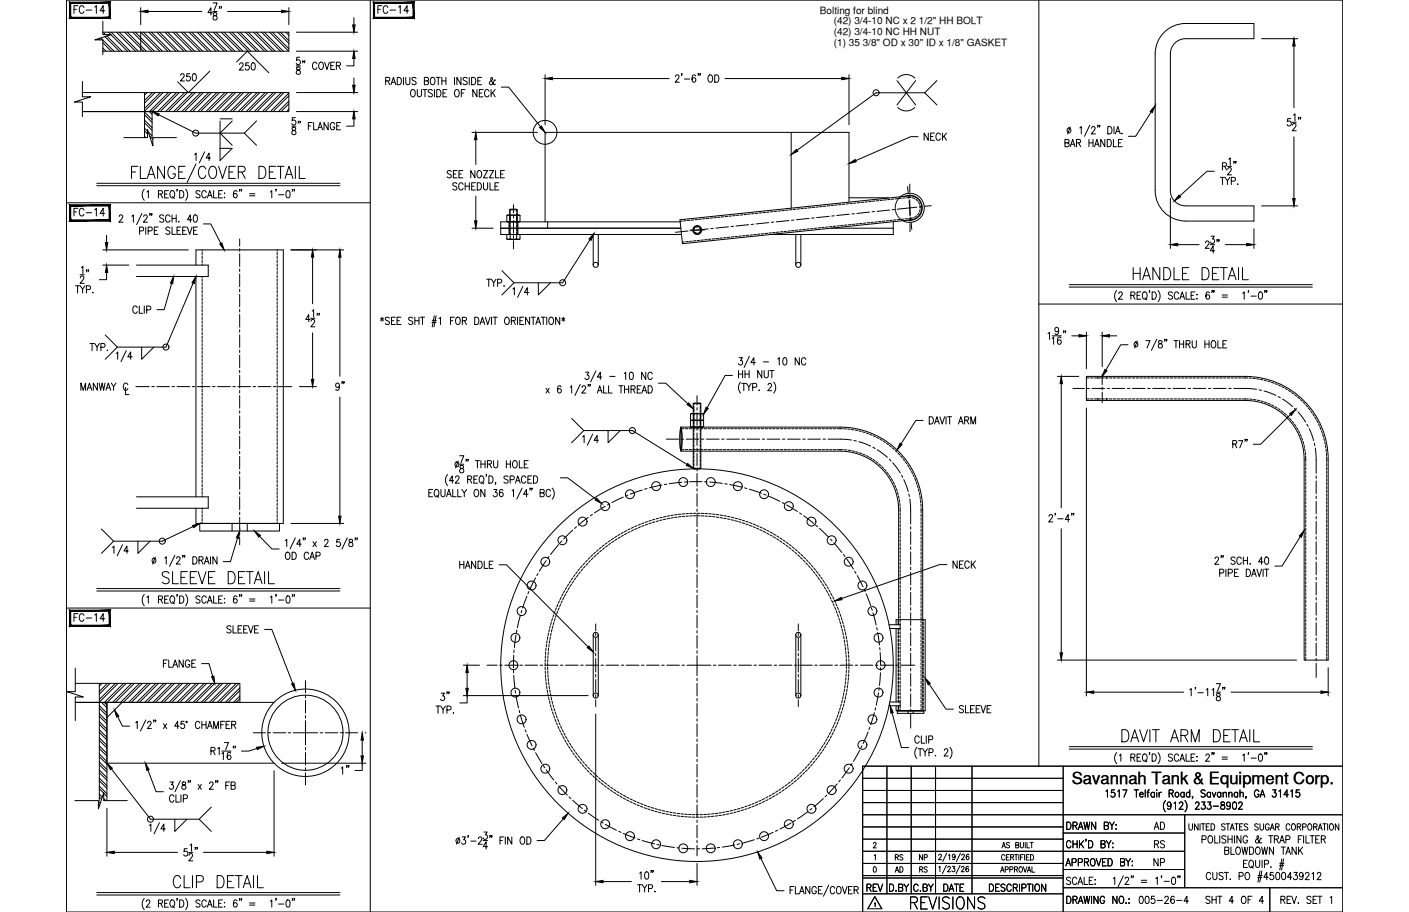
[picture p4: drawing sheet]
<svg xmlns="http://www.w3.org/2000/svg" width="432mm" height="279mm" viewBox="0 0 432 279" stroke-linecap="round" stroke-linejoin="round" font-family="sans-serif">
<defs><g id="words">
<g font-size="7.5">
<text x="342.9" y="228.6">DAVIT ARM DETAIL</text>
<text x="278.3" y="279.8">REVISIONS</text>
</g>
<g font-size="7.1">
<text x="346.4" y="86.8">HANDLE DETAIL</text>
<text x="48.7" y="179.9">SLEEVE DETAIL</text>
<text x="52.2" y="273">CLIP DETAIL</text>
</g>
<g font-size="5.7">
<text x="21.9" y="5.3">FC-14</text>
<text x="115" y="5.3">FC-14</text>
<text x="21.9" y="67.4">FC-14</text>
<text x="106.5" y="120.7" transform="rotate(-90 106.5 120.7)">9&quot;</text>
<text x="21.9" y="191.6">FC-14</text>
<text x="108.3" y="238.5" transform="rotate(-90 108.3 238.5)">1&quot;</text>
<text x="352.8" y="255.4">AD</text>
<text x="264.9" y="274.5">REV</text>
<text x="288.2" y="274.5">DATE</text>
</g>
<g font-size="5.3">
<text x="72.3" y="22.6">250</text>
<text x="54.3" y="26.1">250</text>
<text x="282.2" y="44.1">NECK</text>
<text x="148.2" y="88.9">TYP.</text>
<text x="24" y="120.7">MANWAY C</text>
<text x="140.1" y="175.3">HANDLE</text>
<text x="291" y="175.3">NECK</text>
<text x="68.8" y="195.1">SLEEVE</text>
<text x="49" y="205.7">FLANGE</text>
<text x="352.8" y="261.1">RS</text>
<text x="374.3" y="262.8">BLOWDOWN TANK</text>
<text x="352.8" y="266.3">NP</text>
<text x="348.2" y="278">005-26-4</text>
<text x="368.7" y="278">SHT 4 OF 4</text>
</g>
<text font-size="5.1" x="328.5" y="240.3">Savannah Tank &amp; Equipment Corp.</text>
<g font-size="4.9">
<text x="273.4" y="268.5">AD</text>
<text x="280.8" y="268.5">RS</text>
</g>
<g font-size="4.4">
<text x="273.4" y="264.6">RS</text>
<text x="280.8" y="264.6">NP</text>
</g>
<g font-size="3.1">
<text x="251.3" y="4.2">Bolting for blind</text>
<text x="255.5" y="10.7">(42) 3/4-10 NC HH NUT</text>
<text x="255.5" y="7.4">(42) 3/4-10 NC x 2 1/2&quot; HH BOLT</text>
<text x="255.5" y="13.9">(1) 35 3/8&quot; OD x 30&quot; ID x 1/8&quot; GASKET</text>
</g>
</g></defs>
<!-- layer: 0 -->
<g fill="none" stroke="#000" stroke-width=".31">
<path d="M20.4 0h391.1v279.4h-391.1zM113.5 0v279.4M318.4 0v234.7M20.4 62.1h93.1M318.4 93.2h93.1M20.4 186.3h93.1M264.4 238.4h61.4M271.8 234.7v39.1M279.3 234.7v39.1M286.7 234.7v39.1M297.9 234.7v39.1M325.8 234.7v44.7"/>
<path d="M411.5 234.7h-147.1v44.7M264.4 242.2h61.4M264.4 245.9h61.4M264.4 253.3h61.4M264.4 257.1h61.4M264.4 249.6h147.1M325.8 255.2h37.3M363.1 249.6v22.4M264.4 264.5h61.4M264.4 260.8h98.7M264.4 269h61.4M264.4 268.2h61.4"/>
<path d="M264.4 273.8h61.4M325.8 272h85.7M325.8 266.4h37.3"/>
</g>
<!-- layer: HANDLE -->
<g fill="none" stroke="#000" stroke-width=".31">
<path d="M354 58.4v-41.9a9.3 9.3 0 0 1 9.3-9.3h21v4.7h-21a4.6 4.6 0 0 0-4.6 4.6v41.9M354 58.4a9.3 9.3 0 0 0 9.3 9.3h21v-4.6h-21a4.7 4.7 0 0 1-4.6-4.7M181.8 71.8v9.4M183.3 71.8v9.4M243.9 71.8v9.4M245.4 71.8v9.4M181.8 194.5v18.6M183.3 194.5v18.6M243.9 194.5v18.6M245.4 194.5v18.6"/>
<circle cx="182.6" cy="81.1" r=".77"/>
<circle cx="244.6" cy="81.1" r=".77"/>
<circle cx="182.6" cy="194.5" r=".77"/>
<circle cx="244.6" cy="194.5" r=".77"/>
<circle cx="182.6" cy="213.1" r=".77"/>
<circle cx="244.6" cy="213.1" r=".77"/>
</g>
<!-- layer: 212 SCH 40 -->
<g fill="none" stroke="#000" stroke-width=".31">
<path d="M62 76.6v.3M62 77.3v.8M62 78.5v.8M62 79.7v.7M84.9 76.6v.3M84.9 77.3v.8M84.9 78.5v.8M84.9 79.7v.7M274.4 63.4v.4M274.4 64v.3M274.4 64.5l.1 .4M274.4 62.8v.4"/>
<path d="M274.6 65.1l.1 .4M274.6 62.3l-.1 .3M274.8 65.6l.2 .4M274.8 61.7l-.1 .4M275.1 66.1l.2 .4M275.1 61.2l-.2 .3M275.4 66.6l.3 .3M275.5 60.7l-.3 .3M275.8 67l.3 .3M275.9 60.3a4.5 4.5 0 0 1 7.3 2.9 4.5 4.5 0 0 1-6.5 4.4M275.9 60.3l-.3 .3M276.3 67.4l.4 .2"/>
<path d="M277.4 60.1a3.8 3.8 0 0 1 5.2 3.2 3.8 3.8 0 0 1-4.5 4.2M60 81.2v-4.6h26.8v83.8h-26.8v-4.7M60 84.7v67.5M62 80.8v.4M62 84.7v.4M62 85.5v.8M62 86.6v.8M62 87.8v.8M62 89v.7M62 90.1v.8M62 91.3v.8M62 92.5v.7"/>
<path d="M62 93.6v.8M62 94.8v.8M62 95.9v.8M62 97.1v.8M62 98.3v.8M62 99.4v.8M84.9 80.8v.8M84.9 82v.8M84.9 83.1v.8M84.9 84.3v.8M84.9 85.5v.8M84.9 86.6v.8"/>
<path d="M84.9 87.8v.8M84.9 89v.7M84.9 90.1v.8M84.9 91.3v.8M84.9 92.5v.7M84.9 93.6v.8M84.9 94.8v.8M84.9 95.9v.8M84.9 97.1v.8M84.9 98.3v.8M84.9 99.4v.8M62 100.6v.8"/>
<path d="M62 101.8v.8M62 102.9v.8M62 104.1v.8M62 105.3v.7M62 106.4v.8M62 107.6v.8M62 108.8v.7M62 109.9v.8M62 111.1v.8M62 112.2v.8M62 113.4v.8M62 114.6v.8"/>
<path d="M62 115.7v.8M62 116.9v.8M62 118.1v.8M62 119.2v.8M84.9 100.6v.8M84.9 101.8v.8M84.9 102.9v.8M84.9 104.1v.8M84.9 105.3v.7M84.9 106.4v.8M84.9 107.6v.8M84.9 108.8v.7"/>
<path d="M84.9 109.9v.8M84.9 111.1v.8M84.9 112.2v.8M84.9 113.4v.8M84.9 114.6v.8M84.9 115.7v.8M84.9 116.9v.8M84.9 118.1v.8M84.9 119.2v.8M62 120.4v.8M62 121.6v.7M62 122.7v.8"/>
<path d="M62 123.9v.8M62 125.1v.7M62 126.2v.8M62 127.4v.8M62 128.5v.8M62 129.7v.8M62 130.9v.8M62 132v.8M62 133.2v.8M62 134.4v.7M62 135.5v.8M62 136.7v.8"/>
<path d="M62 137.9v.7M62 139v.8M84.9 120.4v.8M84.9 121.6v.7M84.9 122.7v.8M84.9 123.9v.8M84.9 125.1v.7M84.9 126.2v.8M84.9 127.4v.8M84.9 128.5v.8M84.9 129.7v.8M84.9 130.9v.8"/>
<path d="M84.9 132v.8M84.9 133.2v.8M84.9 134.4v.7M84.9 135.5v.8M84.9 136.7v.8M84.9 137.9v.7M84.9 139v.8M62 140.2v.8M62 141.4v.7M62 142.5v.8M62 143.7v.8M62 144.8v.8"/>
<path d="M62 146v.8M62 147.2v.8M62 148.3v.8M62 149.5v.8M62 150.7v.7M62 151.8v.4M62 155.7v.4M62 156.5v.8M62 157.6v.8M62 158.8v.8M62 160v.4M84.9 140.2v.8"/>
<path d="M84.9 141.4v.7M84.9 142.5v.8M84.9 143.7v.8M84.9 144.8v.8M84.9 146v.8M84.9 147.2v.8M84.9 148.3v.8M84.9 149.5v.8M84.9 150.7v.7M84.9 151.8v.8M84.9 153v.8M84.9 154.2v.7"/>
<path d="M84.9 155.3v.8M84.9 156.5v.8M84.9 157.6v.8M84.9 158.8v.8M84.9 160v.4M274.6 191.4v-1.6h8.9v28h-8.9v-1.6M274.6 192.6v22.5M275.3 189.8v1.6M275.3 192.6v.5M275.3 193.5v.8M275.3 194.7v.8M275.3 195.9v.7"/>
<path d="M275.3 197v.8M275.3 198.2v.7M275.3 199.3v.8M282.9 189.8v.4M282.9 190.6v.8M282.9 191.8v.8M282.9 192.9v.8M282.9 194.1v.8M282.9 195.3v.7M282.9 196.4v.8M282.9 197.6v.8M282.9 198.8v.7"/>
<path d="M282.9 199.9v.8M275.3 200.5v.8M275.3 201.7v.7M275.3 202.8v.8M275.3 204v.8M275.3 205.2v.7M275.3 206.3v.8M275.3 207.5v.8M275.3 208.7v.7M275.3 209.8v.8M275.3 211v.8M275.3 212.2v.7"/>
<path d="M275.3 213.3v.8M275.3 214.5v.6M275.3 216.2v1.6M282.9 201.1v.8M282.9 202.2v.8M282.9 203.4v.8M282.9 204.6v.8M282.9 205.7v.8M282.9 206.9v.8M282.9 208.1v.8M282.9 209.2v.8M282.9 210.4v.8"/>
<path d="M282.9 211.6v.7M282.9 212.7v.8M282.9 213.9v.8M282.9 215.1v.7M282.9 216.2v.8M282.9 217.4v.4"/>
<circle cx="93.6" cy="224.5" r="13.4"/>
<circle cx="93.6" cy="224.5" r="11.5"/>
</g>
<!-- layer: CENTER -->
<g fill="none" stroke="#000" stroke-width=".31">
<path d="M278.1 57.1l.2 2.1M278.8 56.4v2.5M278.8 59.7v.7M73.4 73.2v2.2M73.4 76.2v.8M73.4 77.7v3.9M157.4 62.7v2.5M157.4 66v.8M157.4 67.5v3.9M157.4 72.2v.8M157.4 73.8v2.5M210.9 70.8l-3.9 .4"/>
<path d="M212.4 70.6l-.7 .1M215.9 70.4l-4.5 .1M217.1 70.1l-3.9 .4M218.6 70h-.8M223.2 69.5l-3.8 .4M224.8 69.3l-.8 .1M229.4 68.8l-3.8 .4M231 68.7l-.8 .1M235.6 68.2l-3.9 .4M237.1 68l-.7 .1M241.8 67.6l-3.9 .4M243.3 67.4l-.8 .1"/>
<path d="M247.9 66.9l-3.8 .4M249.5 66.8h-.8M254.1 66.3l-3.8 .4M255.7 66.1l-.8 .1M260.3 65.6l-3.9 .4M261.8 65.5l-.7 .1M266.5 65l-3.9 .4M268 64.8l-.7 .1M272.6 64.3l-3.8 .4M274.2 64.2l-.8 .1M275 64.1l3.8-.4 .2 2.1M278.4 60l.1 .8"/>
<path d="M278.6 61.6l.2 2.1M278.8 61.2v2.5M278.8 63.7v2.5M278.8 67v.7M278.9 68.5v2.5M279.1 66.6v.8M279.2 68.1l.2 2.2M280.9 63.5l-2.1 .2M282.5 63.3l-.8 .1M285.4 63l-2.1 .2M73.4 82.4v.8M73.4 83.9v3.9"/>
<path d="M73.4 88.6v.8M73.4 90.1v3.9M73.4 94.8v.8M73.4 96.4v3.8M41.6 118.4h4.1M46.5 118.4h.8M48.1 118.4h3.8M52.7 118.4h.8M54.3 118.4h3.8M58.9 118.4h.8M60.5 118.4h3.9M65.1 118.4h.8"/>
<path d="M66.7 118.4h3.9M71.4 118.4h.7M72.9 118.4h3.9M73.4 101v.8M73.4 102.6v3.8M73.4 107.2v.8M73.4 108.8v3.8M73.4 113.4v.8M73.4 115v3.9M73.4 119.6v.8M77.6 118.4h.7M79.1 118.4h3.9"/>
<path d="M83.8 118.4h.7M85.3 118.4h4.1M328.8 119h3.5M333.1 119h.8M334.6 119h3.9M337.8 114.6v3.2M337.8 118.6v.8M339.3 119h.8M340.8 119h3.9M345.5 119h.8M347 119h3.9M351.7 119h.8"/>
<path d="M353.3 119h3.8M357.9 119h.8M359.5 119h3.8M364.1 119h.8M365.7 119h3.8M370.3 119h.8M371.9 119h3.9M376.5 119h.8M378.1 119l7 .3M385.8 119.4l.8 .2M387.4 119.8l3.6 1.3M73.4 121.2v3.9"/>
<path d="M73.4 125.9v.7M73.4 127.4v3.9M73.4 132.1v.7M73.4 133.6v3.9M73.4 138.3v.7M73.4 139.8v3.9M204.2 134.5h3.8M208.7 134.5h.8M210.3 134.5h3.9M213.6 121.2v2.9M213.6 124.9v.7M213.6 126.4v3.9"/>
<path d="M213.6 131.1v.7M213.6 132.6v3.9M213.6 137.3v.8M213.6 138.8v3.9M214.9 134.5h.8M216.5 134.5h3.9M221.1 134.5h.8M222.7 134.5h3.9M227.4 134.5h.7M228.9 134.5h3.9M233.6 134.5h.8M235.1 134.5h3.9"/>
<path d="M239.8 134.5h.8M241.3 134.5h3.9M246 134.5h.8M247.5 134.5h3.9M252.2 134.5h.8M253.7 134.5l4.9 .1 2.3 .2M261.7 135l.7 .1M263.2 135.3l3.6 1.4M267.5 137l.7 .4M268.9 137.8l3 2.3M337.8 120.2v3.2M391.7 121.5l.7 .4"/>
<path d="M393 122.2l3.1 2.4M396.7 125.1l.6 .5M397.8 126.2l2.3 3.1M400.5 130l.4 .7M401.2 131.4l1.4 3.6M402.8 135.7l.1 .8M403.1 137.3l.2 2.1 .1 5.6M73.4 144.5v.7M73.4 146v3.9M73.4 150.7v.8M73.4 152.2v3.9M73.4 156.9v.8"/>
<path d="M73.4 158.5v3.8M180.3 158.5l-3.1 2.4M181.5 157.6l-.6 .4M185.5 155.1l-3.3 2M186.8 154.3l-.6 .4M191 152.3l-3.5 1.7M192.4 151.7l-.7 .3M196.8 150.1l-3.7 1.3M198.3 149.7l-.8 .2M202.8 148.6l-3.7 .9M204.3 148.3l-.7 .1M209 147.7l-3.9 .5"/>
<path d="M210.5 147.6l-.8 .1M213.6 143.5v.8M213.6 145.1v3.8M213.6 149.7v.8M213.6 151.3v3.8M213.6 155.9v.8M213.6 157.5v3.9M215.2 147.6h-3.9M215.9 147.6h.8M217.5 147.7l3.8 .4M222.1 148.2l.8 .1M223.6 148.4l3.8 .9"/>
<path d="M228.2 149.5l.7 .2M229.7 149.9l3.6 1.2M234.1 151.4l.7 .3M235.5 152l3.5 1.6M239.7 154l.7 .3M241.1 154.7l3.3 2M245 157.1l.7 .5M246.3 158l3.1 2.4M272.5 140.7l.6 .5M273.6 141.8l2.3 3.1M276.3 145.6l.3 .7M277 147l1.3 3.6"/>
<path d="M278.5 151.3l.2 .8M278.8 152.9l.3 3.4v4.3M403.4 145.8v.8M403.4 147.3v3.9M403.4 152v.8M403.4 153.6v3.8M403.4 158.2v.8M403.4 159.8v3.8M73.4 163.1v.8M73.4 164.7v2.2M164.1 177l-1.7 3.5M164.9 175.7l-.4 .7"/>
<path d="M167.4 171.7l-2.1 3.3M168.3 170.5l-.5 .6M171.2 166.9l-2.5 3M172.2 165.7l-.5 .6M175.5 162.4l-2.8 2.7M176.7 161.4l-.6 .5M213.6 162.1v.8M213.6 163.7v3.9M213.6 168.3v.8M213.6 169.9v3.9M213.6 174.5v.8M213.6 176.1v3.9"/>
<path d="M250 160.9l.6 .5M251.1 161.9l2.8 2.7M254.5 165.1l.5 .6M255.5 166.3l2.5 2.9M258.5 169.9l.4 .6M259.4 171.1l2.1 3.2M261.9 175l.4 .7M262.7 176.3l1.8 3.5M279.1 161.3v.8M279.1 162.9v3.9M279.1 167.6v.7M279.1 169.1v3.9"/>
<path d="M279.1 173.8v.7M279.1 175.3v3.9M279.1 180v.7M403.4 164.4v.8M403.4 166v3.9M403.4 170.6v.8M403.4 172.2v3.9M403.4 176.8v.8M403.4 178.4v3.9M157.5 199.2v.7M158.1 194.6l-.5 3.8M158.4 193l-.1 .8"/>
<path d="M159.5 188.5l-.9 3.8M159.9 187l-.2 .8M161.5 182.6l-1.4 3.7M162.1 181.2l-.3 .7M182.6 191.2v2M182.6 194v.8M182.6 195.5v3.9M213.6 180.7v.8M213.6 182.3v3.9M213.6 187v.7M213.6 188.5v3.9M213.6 193.2v.8"/>
<path d="M213.6 194.7v3.9M213.6 199.4v.8M244.6 191.2v2M244.6 194v.8M244.6 195.5v3.9M264.8 180.5l.3 .7M265.4 181.9l1.4 3.6M267.1 186.3l.2 .7M267.5 187.7l1 3.8M268.7 192.3l.1 .7M269 193.8l.5 3.8M269.6 198.4l.1 .8"/>
<path d="M269.7 199.9l.2 3.9M279.1 181.5v3.9M279.1 186.2v.7M279.1 187.7v3.9M279.1 192.4v.7M279.1 193.9v3.9M279.1 198.6v.8M403.4 183v.8M403.4 184.6v3.9M403.4 189.3v.7M403.4 190.8v3.9M403.4 195.5v.7"/>
<path d="M403.4 197v3.9M93.6 208.5v3.7M93.6 213v.8M93.6 214.6v3.9M93.6 219.2v.8M149.3 203.8h3.1M153.1 203.8h.8M154.7 203.8h3.9M157.4 205.4v.7M157.4 200.7v3.9M157.4 206.9l.4 3.9M157.9 211.5l.1 .8"/>
<path d="M158.1 213.1l.8 3.8M159.1 217.6l.2 .8M159.3 203.8h.8M159.5 219.1l1.2 3.7M160.9 203.8h3.9M165.5 203.8h.8M167.1 203.8h3.9M171.7 203.8h.8M173.3 203.8h3.9M177.9 203.8h.8M179.5 203.8h3.9M182.6 200.2v.8"/>
<path d="M182.6 201.7v4.2M182.6 206.6v.8M182.6 208.2v3.9M182.6 212.9v.7M182.6 214.4v2.1M184.2 203.8h.7M185.7 203.8h3.9M190.4 203.8h.8M191.9 203.8h3.9M196.6 203.8h.8M198.1 203.8h3.9M202.8 203.8h.8"/>
<path d="M204.3 203.8h3.9M209 203.8h.8M210.5 203.8h7.3M213.6 200.9v6.1M213.6 207.8v.8M213.6 209.3v3.9M213.6 214v.8M213.6 215.5v3.9M218.6 203.8h.8M220.2 203.8h3.9M224.8 203.8h.8M226.4 203.8h3.9"/>
<path d="M231.1 203.8h.7M232.6 203.8h3.9M237.3 203.8h.7M238.8 203.8h3.9M243.5 203.8h.7M244.6 200.2v.8M244.6 201.7v4.2M244.6 206.6v.8M244.6 208.2v3.9M244.6 212.9v.7M244.6 214.4v2.1M245 203.8h3.9"/>
<path d="M249.7 203.8h.7M251.2 203.8h3.9M255.9 203.8h.8M257.4 203.8h3.9M262.1 203.8h.8M263.7 203.8h3.8M267.9 218.3l-1.1 3.7M268.3 203.8h.8M268.4 216.8l-.2 .8M269.2 212.3l-.7 3.8M269.5 210.7l-.2 .8M269.8 206.1l-.3 3.9"/>
<path d="M269.9 203.8h3.8M269.9 204.6v.7M274.5 203.8h.8M276.1 203.8h4.2M279.1 200.1v3.9M279.1 204.8v.8M279.1 206.4v3.8M279.1 211v.8M279.1 212.6v3.8M279.1 217.2v.8M279.1 218.8v4.3M403.4 201.7v.7"/>
<path d="M403.4 203.2v4.3M77.6 224.5h3.8M82.1 224.5h.8M83.7 224.5h3.9M88.3 224.5h.8M89.9 224.5h7.4M93.6 220.8v7.4M93.6 229v.8M93.6 230.5v3.9M93.6 235.2v.8M93.6 236.7v3.8M98.1 224.5h.8"/>
<path d="M99.7 224.5h3.8M104.3 224.5h.8M105.9 224.5h3.7M160.9 223.5l.3 .8M161.5 225l1.6 3.5M163.4 229.2l.4 .7M164.1 230.6l2 3.3M166.5 234.6l.4 .6M167.4 235.9l2.3 3.1M170.2 239.6l.5 .6M213.6 220.2v.8M213.6 221.7v3.9"/>
<path d="M213.6 226.4v.8M213.6 227.9v3.9M213.6 232.6v.8M213.6 234.2v3.8M213.6 238.8v.8M257.5 239l-.5 .5M260.3 235.2l-2.3 3.1M261.1 233.9l-.4 .6M263.5 229.9l-1.9 3.3M264.2 228.5l-.4 .7M266 224.2l-1.5 3.6M266.6 222.8l-.3 .7"/>
<path d="M171.2 240.7l2.6 2.9M174.4 244.1l.5 .6M175.5 245.2l3 2.5M179.1 248.2l.6 .5M180.3 249.1l3.2 2.2M184.2 251.7l.6 .4M185.5 252.5l3.4 1.9M189.6 254.7l.7 .3M191 255.3l3.6 1.5M195.4 257l.7 .3M196.8 257.5l3.8 1M201.3 258.7l.8 .2"/>
<path d="M202.8 259l3.9 .6M207.4 259.7l.8 .1M209 259.9l3.9 .2M213.6 240.4v3.8M213.6 245v.8M213.6 246.6v3.9M213.6 251.2v.8M213.6 252.8v3.9M213.6 257.5v.7M213.6 259v3.2M219.1 259.8l-3.9 .2M220.6 259.6l-.8 .1"/>
<path d="M225.2 258.9l-3.8 .6M226.7 258.5l-.8 .2M231.2 257.3l-3.8 1M232.6 256.8l-.7 .2M236.9 255l-3.5 1.5M238.3 254.3l-.7 .4M242.4 252.1l-3.4 1.9M243.8 251.3l-.7 .4M247.6 248.7l-3.2 2.2M248.8 247.7l-.6 .5M252.3 244.6l-2.9 2.6M253.4 243.6l-.5 .5"/>
<path d="M256.6 240.2l-2.6 2.8M213.6 260.1h.8"/>
</g>
<!-- layer: DIM -->
<g fill="none" stroke="#000" stroke-width=".31">
<path d="M31.5 6.5v4.1h2.6l-5 1.6h2.4v4.5M43.1 2.3v5.2M45.4 3.5h16.5M65.1 3.9h-1.4l.9-1.5v2.2M65.3 .9h1.2l-.9 2.2M65.3 3.5h1.2M65.4 4v.6a.82 .82 0 0 1 1 .5 .82 .82 0 0 1-.3 1 .72 .72 0 0 1-.9-.7 .72 .72 0 0 1 1-.7l.2-.5a.66 .66 0 0 0-1-.2zM67.4 2.1h-.2h.2l-.2 .5M67.9 2.1h-.2h.2l-.2 .5M69.8 3.5h16.5M72.5 19l3.3-3.3 6.6 6.6M88.5 2.3v5.2"/>
<path d="M90.8 9.9h18.8M90.8 15.7h18.8M91.9 17.5h-.9l-.1 1a.7 .7 0 0 1 1 0 .7 .7 0 0 1-.1 1.1 .7 .7 0 0 1-1-.2M92.9 18.7h-.2h.2l-.2 .6M93.4 18.7h-.2h.2l-.2 .6M97.1 19.6a.7 .7 0 0 0-.8-.5 .7 .7 0 0 0-.5 .8v.5a.7 .7 0 0 0 .5 .9 .7 .7 0 0 0 .8-.6M98 19.2l.2-.1a1.13 1.13 0 0 1 .9 1.1 1.13 1.13 0 0 1-.9 1.1 1.41 1.41 0 0 1-.2-2.1zM99.5 19.1l.7 2.2 .7-2.2M102.6 19.1h-1.2v2.2h1.2M108.5 17.9v2.3h-2.3M108.5 5.4v2.2M386.6 11.9h11.1"/>
<path d="M396.5 14.1v18.9M25.3 25v4.7h2.5l-5 1.6h2.5v4.4M48.6 35.2l11.4 5.6h14.9M64.3 21.8l-6.6 6.6-3.3-3.3M67.4 37.1v12.1l3.8-3.8h-3.8M67.4 36.4h3.8M71.2 37.1l-3.8 3.7 3.8 3.7M78.6 37.1l-3.7 3.7M89.4 38.7h1.3M89.6 39.1v.7a.88 .88 0 0 1 .9 .4 .88 .88 0 0 1 0 .9l-.2 .2a.72 .72 0 0 1-.9-.8 .72 .72 0 0 1 .9-.6l.2-.1a.45 .45 0 0 0-.2-.8zM90.5 36h-.9l-.1 1a.7 .7 0 0 1 1 0 .7 .7 0 0 1-.1 1 .7 .7 0 0 1-1-.2M90.8 20.2h1.3"/>
<path d="M90.8 28.4h18.8M90.8 34.2h18.8M91 20.6v.7a.89 .89 0 0 1 .9 .4 .89 .89 0 0 1 0 1 .73 .73 0 0 1-1.2-.5 .73 .73 0 0 1 1-.8l.3-.6a.66 .66 0 0 0-1-.2zM91.5 37.2h-.2h.2l-.2 .5M92.1 37.2h-.2h.2l-.2 .5M94.5 38.6h.7M95.7 37.5h-1.2v2.3M96.1 37.5v2.3h1.1M97.4 39.8l.7-2.3 .7 2.3M97.7 39h.9M100.6 37.5v2.3l-1.3-2.3v2.3M101.4 20.1h.7"/>
<path d="M102.6 38.1a.7 .7 0 0 0-.9-.6 .7 .7 0 0 0-.5 .9v.5a.7 .7 0 0 0 .7 .9 .7 .7 0 0 0 .7-.9h-.5M103.1 20.1l1.1-.1 .1-.7-1.2-.2v2.2M103.2 38.6h.7M103.7 20.1l.7 1.2M104.4 37.5h-1.2v2.3h1.2M108.5 36.4v2.3h-2.3M108.5 23.9v2.2M118.2 24.8l1.1-.1 .2-.4-.2-.5-1.1-.1v2.3M118.8 24.8l.7 1.2M119.8 26l.8-2.3 .7 2.3M120.1 25.2h.9M121.7 23.7a1.13 1.13 0 0 1 1.3 1.1 1.13 1.13 0 0 1-1.3 1.2z"/>
<path d="M123.6 23.7v2.3M124.4 23.7v1.6l.5 .7 .6-.4 .1-1.9M126.2 27.5l.1-.1a1.14 1.14 0 0 1 1 1.2 1.14 1.14 0 0 1-1 1.1 1.45 1.45 0 0 1-.1-2.2zM127.5 24l-.4-.3-.8 .3 .1 .6 1 .5 .1 .5-.4 .4-.8-.4M127.9 27.4v1.6l.5 .7 .5-.1 .3-.6v-1.6M129.6 27.4h1.3M130 24.8l1.1-.1 .2-.4-.2-.5-1.1-.1v2.3l1.2-.3 .1-.5-.4-.4M130.2 27.4v2.3M132.2 23.8l.2-.1a1.14 1.14 0 0 1 .9 1.1 1.14 1.14 0 0 1-.9 1.2 1.43 1.43 0 0 1-.2-2.2zM132.5 27.7l-.5-.3-.8 .3 .2 .6 1 .5 .1 .6-.5 .3-.8-.3M133.1 27.4v2.3M133.7 23.7h1.2"/>
<path d="M133.9 27.4a1.13 1.13 0 0 1 1.3 1.2 1.13 1.13 0 0 1-1.3 1.1zM134.3 23.7v2.3M135.4 23.7v2.3M135.4 24.8h1.3M135.8 28.5h.7M136.7 23.7v2.3M136.9 27.4h-1.1v2.3h1.1M139.3 23.7v2.3M139.6 27.5l.2-.1a1.14 1.14 0 0 1 1 1.2 1.14 1.14 0 0 1-1 1.1 1.43 1.43 0 0 1-.2-2.2zM141.3 23.7v2.3l-1.3-2.3v2.3M141.4 28.5h.7M142.5 27.4h-1.1v2.3"/>
<path d="M143.2 24l-.5-.3-.8 .3 .2 .6 1 .5 .1 .5-.5 .4-.8-.4M143.8 23.7v2.3M144.5 23.7a1.13 1.13 0 0 1 1.3 1.1 1.13 1.13 0 0 1-1.3 1.2zM146.2 27.4v2.3l-1.3-2.3v2.3M146.4 24.8h.8M146.9 28.5h.7M147.6 23.7h-1.2v2.3h1.2M148.1 27.4h-1.2v2.3h1.2M149.9 28a.7 .7 0 0 0-.9-.6 .7 .7 0 0 0-.5 .9v.5a.7 .7 0 0 0 .5 .9 .7 .7 0 0 0 .9-.6M150.5 27.4v2.3M151 28.4l.8 1.3M151.8 24.7l-.1-.3-.2 .2-.3 .7-.5 .7-.6-.2-.1-.3 .1-.4 .9-.9-.3-.5-.3 .3 .1 .6 .8 1.2 .4 .2 .1-.3"/>
<path d="M151.8 27.4l-1.3 1.5M153.6 26.7h2.3l9.8 12.1M167 22.9v15.3M169.3 24.1h35.8M207 23.5l.4-.6 .5 .2 .2 .3-.3 .7-.9 1.1h1.3M209 22.6h-.2h.2l-.2 .6M209.7 24.2h1.6M213.2 23.3l-.6-.4a1.29 1.29 0 0 0 .1 2.3 .64 .64 0 0 0 .6-.6 .64 .64 0 0 0-.5-.7 .64 .64 0 0 0-.7 .5M214.1 22.6h-.2h.2l-.2 .6M214.6 22.6h-.2h.2l-.2 .6M217.3 23.1l.2-.2a1.14 1.14 0 0 1 .9 1.2 1.14 1.14 0 0 1-.9 1.1 1.44 1.44 0 0 1-.2-2.1zM219 22.9a1.13 1.13 0 0 1 1.3 1.2 1.13 1.13 0 0 1-1.3 1.1z"/>
<path d="M222.2 24.1h35.7M260.2 22.9v15.3M274.9 24.7l5.7 7.5M275.1 32.9a3.7 3.7 0 0 0 5.3 0M275.1 23.9a3.7 3.7 0 0 1 5.3 0M280.6 24.7l-5.7 7.5M283.4 28.4h-14.9l-24.2 17.6M283.4 28.4l3.7 3.8M287.1 24.7l-3.7 3.7M328 38.9l-.8 2.1M330.9 39.2l.5-.4v2.2M334 38.4l-1.6 3.4"/>
<path d="M334.5 39.3l.4-.5 .5 .1 .2 .3-.3 .7-.9 1.1h1.3M336.5 38.5h-.2h.2l-.2 .5M337.1 38.5h-.2h.2l-.2 .5M339.5 38.8a1.13 1.13 0 0 1 1.3 1.1 1.13 1.13 0 0 1-1.3 1.1zM341.4 38.8v2.2M352.8 34.3l-4.8 7.5h-2.2M395.5 36.3h-.9l-.1 1a.7 .7 0 0 1 1.1 0 .7 .7 0 0 1-.1 1.1 .7 .7 0 0 1-1-.2M396 37.5h1.3M396.1 38.4l.4-.6h.3l.4 .5-.3 .7-.9 1.1h1.3M396.4 35.3l.5-.4v2.2M398.1 36h-.2h.2l-.2 .6M398.6 36h-.2h.2l-.2 .6"/>
<path d="M29.7 56.9h74.5M29.7 56.2h74.5M38 42.2h7.2v-2.5l1.6 5v-2.5h7.3M40.3 52.7h1.2M42.3 50.9h-2v3.8M43 50.9v3.8h1.8M44.2 58a2.55 2.55 0 0 0 0 3.4M45 58.8l.5-.4v2.2M45.1 54.7l1.2-3.8 1.2 3.8M45.6 53.4h1.5M48.6 59.5l1-.1 .2-.4-.2-.5-1-.1v2.2M49.2 59.5l.6 1.1"/>
<path d="M50.4 50.9v3.8l-2.1-3.8v3.8M50.5 59.5h.7M51.6 58.4h-1.1v2.2h1.1M52.5 58.5l.1-.1a1.13 1.13 0 0 1 1 1.1 1.13 1.13 0 0 1-1 1.1 1.39 1.39 0 0 1-.1-2.1zM53.7 51.8a1.16 1.16 0 0 0-1.4-.8 1.16 1.16 0 0 0-.8 1.4 1.66 1.66 0 0 0 1.5 2.3 1.29 1.29 0 0 0 .7-1.4h-.7M54.3 58.1h-.1h.1l-.1 .5M54.8 52.7h1.2M55.1 58.4a1.13 1.13 0 0 1 1.3 1.1 1.13 1.13 0 0 1-1.3 1.1zM56.7 50.9h-1.9v3.8h1.9M56.9 58a2.55 2.55 0 0 1 0 3.4M59.6 47.3l.5-.4v2.3M60 50.2l-2.7 5.7"/>
<path d="M61.3 58.7l-.4-.3-.9 .3 .2 .5 .9 .5 .2 .3v.3l-.4 .3-.9-.3M62.7 46.5l-1.6 3.4M63.1 51.8a1.16 1.16 0 0 0-1.4-.8 1.16 1.16 0 0 0-.9 1.4 1.66 1.66 0 0 0 1.5 2.3l.8-.9M63.2 58.9a.7 .7 0 0 0-.8-.5 .7 .7 0 0 0-.6 .8v.6a.7 .7 0 0 0 .6 .8 .7 .7 0 0 0 .8-.5M63.8 59.9h.9M64.5 48.4h-1.3l.9-1.5v2.3M64.6 51.1l.3-.2a1.64 1.64 0 0 1 1.5 2.4l-.2 .5a1.06 1.06 0 0 1-1.6 .7 2.49 2.49 0 0 1 0-3.4zM65.5 58.4v2.2h1M67 50.9l1.2 3.8 1.2-3.8M67 59.5h.7M68.2 58.4h-1.2v2.2h1.2M68.8 59.1v.3z"/>
<path d="M70.2 52.7h1.2M72.1 50.9h-1.9v3.8h1.9M72.6 58.7l-.5-.3a1.27 1.27 0 0 0 .1 2.2 .64 .64 0 0 0 .6-.6 .64 .64 0 0 0-.6-.6 .64 .64 0 0 0-.7 .5M73 52.7h1.4a.88 .88 0 0 0 .8-.9 .88 .88 0 0 0-.8-.9h-1.4v3.8M73.5 58.1h-.2h.2l-.2 .5M74.1 58.1h-.2h.2l-.2 .5M74.1 52.7l1 2M74.9 40.8l3.7 3.7M76.5 59.4h1.6M76.5 60h1.6M79.4 50.9h1a2.12 2.12 0 0 1 0 3.8h-1zM82.5 52.7h1.2"/>
<path d="M82.8 58.8l.5-.4v2.2M84.5 50.9h-2v3.8h2M84.6 58.1h-.1h.1l-.1 .5M84.9 50.9h2.1M85.4 59.7h1.6M86 50.9v3.8M87.4 54.7l1.2-3.8 1.2 3.8M87.8 53.4h1.5M87.9 58.5l.4-.1a1.38 1.38 0 0 1 0 2.2h-.1a1.56 1.56 0 0 1-.3-2.1zM89.7 58.1h-.2h.2l-.2 .5M90.3 58.1h-.2h.2l-.2 .5M90.5 50.9v3.8"/>
<path d="M91.7 50.9v3.8h1.8M138.3 52.6l-.5-.3-.8 .3 .2 .5 .9 .4 .2 .3v.4l-.5 .3-.8-.3M138.9 53.3h.8M140 56.3l-.4-.3-.9 .3 .2 .5 1 .6-.1 .7-.6 .1-.5-.3M140.1 52.3h-1.2v2.2h1.2M140.7 53.3h.7M141.8 52.3h-1.1v2.2h1.1M141.9 56.5a.7 .7 0 0 0-.8-.5 .7 .7 0 0 0-.5 .8v.6a.7 .7 0 0 0 .5 .8 .7 .7 0 0 0 .8-.5M142.6 56v2.2M142.6 57h1.2M143.8 56v2.2M144.5 57h.8"/>
<path d="M144.7 40.6h20M145.5 52.3v2.2l-1.2-2.2v2.2M145.7 56h-1.2v2.2h1.2M145.8 42.8v7.6M146.3 56a1.13 1.13 0 0 1 1.3 1.1 1.13 1.13 0 0 1-1.3 1.1zM146.5 52.4l.2-.1a1.13 1.13 0 0 1 .9 1.1 1.13 1.13 0 0 1-.9 1.1 1.43 1.43 0 0 1-.2-2.1zM148.2 52.3h1.2l-1.2 2.2h1.2M148.2 56v1.6l.5 .6 .6-.3 .1-1.9M150 52.3h1.2l-1.2 2.2h1.2M150.2 56v2.2h1M151.7 57h.7M151.9 52.3v2.2h1.1"/>
<path d="M152.9 56h-1.2v2.2h1.2M153.4 53.3h.7M154.6 52.3h-1.2v2.2h1.2M281.3 41.9h-2.2l-16.9 7.3M326.4 43.8l1.1-.1 .1-.8-1.2-.2v2.3l1.2-.3v-.5l-.4-.4M328 45l.7-2.3 .8 2.3M328.3 44.2h.9M329.9 43.8l1.1-.1 .1-.8-1.2-.2v2.3M330.5 43.8l.7 1.2M333.7 42.7v2.3M333.7 43.8h1.3M335 42.7v2.3"/>
<path d="M335.4 45l.7-2.3 .8 2.3M335.7 44.2h.9M338.6 42.7v2.3l-1.3-2.3v2.3M339.3 42.7a1.13 1.13 0 0 1 1.3 1.1 1.13 1.13 0 0 1-1.3 1.2zM341.2 42.7v2.3h1.1M341.8 41l.8-2.2 .7 2.2M342.1 40.3h.9M342.8 43.8h.7M343.8 40.8v.2zM343.9 42.7h-1.1v2.3h1.1M372.1 52.5h-2.2l-8.4 7.5M374 54.3h1.3"/>
<path d="M374.6 50.9l1.1-.1 .2-.3-.2-.5-1.1-.2v2.3M374.6 54.3v2.3M375.3 50.9l.6 1.2M375.4 54.3l.8 1.1v1.2M376.2 51h1.2M376.3 51.9l.3-.5h.4l.3 .4-.2 .7-.9 1.1h1.2M376.6 48.8l.4-.4v2.2M376.9 54.3l-.7 1.1M377.3 55.5l1.1-.1 .1-.9-1.2-.2v2.3M378.2 49.5h-.1h.1l-.1 .6M378.8 49.5h-.2h.2l-.2 .6M379.3 56.3v.3z"/>
<path d="M396.5 41.9v18.9M31.5 76.6h26.2M32.7 72.1v2.2M36.5 66.4l.4-.6h.4l.3 .5-.3 .7-.9 1.1h1.3M40.4 66.3l.5-.5v2.3M42.8 70.7l1.1-.1 .1-.3-.1-.6-1.1-.1v2.2M43.5 65.4l-1.6 3.4M44 66.4l.4-.6h.4l.3 .5-.2 .7-1 1.1h1.3M44.7 69.6v2.2M45.4 70.7l1.1-.1 .2-.3-.2-.6-1.1-.1v2.2M46 65.5h-.2h.2l-.2 .5M46.6 65.5h-.2h.2l-.2 .5"/>
<path d="M47.3 70.6h.7M48.5 69.6h-1.2v2.2h1.2M50.2 66.1l-.5-.3-.8 .3 .2 .6 1 .5 .1 .6-.5 .3-.8-.3M52.1 66.4a.7 .7 0 0 0-.9-.6 .7 .7 0 0 0-.5 .9v.5a.7 .7 0 0 0 .6 .9 .7 .7 0 0 0 .8-.6M52.1 69.9l-.5-.3-.8 .3 .2 .5 1 .6 .1 .5-.5 .3-.8-.3M52.7 69.6v2.2h1.1M52.7 65.8v2.3M52.7 66.9h1.3M52.9 60.2l.5 .6M54 65.8v2.3M54.3 70.6h.7M54.8 67.9v.2z"/>
<path d="M55.4 69.6h-1.1v2.2h1.1M56 70.6h.7M57.2 69.6h-1.2v2.2h1.2M57.4 69.6l.7 2.2 .8-2.2M58.8 67.3h-1.4l.9-1.5v2.3M59.3 70.6h.7M59.5 65.9l.5-.1a1.44 1.44 0 0 1 0 2.3h-.2a1.58 1.58 0 0 1-.3-2.2zM60.5 69.6h-1.2v2.2h1.2M62.4 68.6h2.2l3.1 6M63.6 60.6l.7-2.2 .7 2.2M68.8 60.4v.2zM89.2 76.6h16.1"/>
<path d="M95.8 78.8v14.2M104.2 78.8v36.5M144.7 69.9h6.4M145.8 60.1v7.6M180.8 73.4l-8.4 13.2h-14.9M358.7 60.7v15.4M360.9 75h6.6M369.4 74.4l.4-.6 .6 .1 .1 .4-.2 .7-.9 1.1h1.2M370.9 75h1.4M371.1 72.3h1l-.5 .9a.67 .67 0 0 1 .5 1 .67 .67 0 0 1-1.2-.1M372.3 76.8h-1.4l.9-1.5v2.3M373.1 73.5h-.2h.2l-.2 .5"/>
<path d="M373.6 73.5h-.2h.2l-.2 .5M375.5 75h6.6M384.3 70.1v6M386.6 63.1h11.1M23.1 87.5h1.3M23.8 87.5v2.3M24.5 84.2h1.3M24.6 87.5l.7 1.1v1.2M24.6 85.1l.4-.5 .5 .1 .2 .3-.3 .7-.9 1.1h1.3M25 82l.4-.4v2.2M26 87.5l-.7 1.1M26.5 88.7l1.1-.1 .1-.3-.1-.6-1.1-.2v2.3"/>
<path d="M26.6 82.8h-.2h.2l-.2 .5M27.2 82.8h-.2h.2l-.2 .5M28.5 89.6v.2zM31.5 81.2h8M32.7 83.4v2.3h-2.3M42.1 94.3a.7 .7 0 0 0-.9-.6 .7 .7 0 0 0-.5 .9v.5a.7 .7 0 0 0 .5 .9 .7 .7 0 0 0 .9-.5M42.7 93.7v2.3h1.1M44.2 93.7v2.3M45 94.9l1-.1 .2-.3-.2-.6-1-.2v2.3M52.6 86.8l-2.3 8.1h-2.2M59.2 86.8l-8.3 19.5h-14.9M95.1 97.9h-1.4l.9-1.5v2.2"/>
<path d="M95.3 97.5h1.2M95.3 98.4l.4-.5h.4l.3 .4-.2 .7-.9 1.1h1.2M95.7 95.3l.4-.4v2.2M97.3 96.1h-.1h.1l-.1 .5M97.9 96.1h-.2h.2l-.2 .5M116.6 97.5l.9 .6M117.1 97.2v1.3M117.5 97.5l-.9 .6M119.3 97.5l-.4-.3-.8 .3 .2 .5 1 .6v.5l-.4 .3-.8-.3M120 98.3h.7M121.2 97.2h-1.2v2.2h1.2M121.7 98.3h.7"/>
<path d="M122.9 97.2h-1.2v2.2h1.2M126.5 97.5l-.5-.3-.8 .3 .2 .5 1 .6 .1 .5-.5 .3-.8-.3M127.1 98.3h1.3M127.1 97.2v2.2M128.4 97.2v2.2M128.8 97.2h1.3M129.5 97.2v2.2M132.4 98.8h1.2M132.5 98.1h1.2M133.1 96.8l-.6 3.4M133.6 96.8l-.6 3.4M134.5 97.6l.5-.4v2.2"/>
<path d="M138.1 98.3h.7M139.3 97.2h-1.2v2.2M140 97.3l.1-.1a1.14 1.14 0 0 1 1 1.1 1.14 1.14 0 0 1-1 1.1 1.45 1.45 0 0 1-.1-2.1zM141.7 98.3l1.1-.2 .1-.7-1.2-.2v2.2M142.3 98.3l.7 1.1M145.5 97.2a1.13 1.13 0 0 1 1.3 1.1 1.13 1.13 0 0 1-1.3 1.1zM147.1 99.4l.7-2.2 .8 2.2M147.4 98.7h.9M148.7 97.2l.8 2.2 .7-2.2M150.6 97.2v2.2M151.1 97.2h1.3M151.7 97.2v2.2"/>
<path d="M155 97.3l.2-.1a1.14 1.14 0 0 1 .9 1.1 1.14 1.14 0 0 1-.9 1.1 1.43 1.43 0 0 1-.2-2.1zM156.7 98.3l1.1-.2 .2-.3-.2-.5-1.1-.1v2.2M157.3 98.3l.7 1.1M158.6 97.2v2.2M159.3 98.3h.8M160.3 87.7l-1.7 3.4M160.5 97.2h-1.2v2.2h1.2M162.1 89.6h-1.4l.9-1.5v2.3M162.3 97.2v2.2l-1.2-2.2v2.2M162.8 97.2h1.2M163.4 97.2v2.2M164.2 99.4l.7-2.2 .8 2.2"/>
<path d="M164.5 98.7h.9M165 86.6v3.8l3.7-3.8M165.8 97.2h1.3M166.5 97.2v2.2M167.6 97.2v2.2M168.6 97.3l.1-.1a1.14 1.14 0 0 1 1 1.1 1.14 1.14 0 0 1-1 1.1 1.43 1.43 0 0 1-.1-2.1zM171.5 97.2v2.2l-1.2-2.2v2.2M172.2 97.5l.9 .6M172.6 97.2v1.3M173.1 97.5l-.9 .6M327.7 87.9h74.5M327.7 87.2h74.5"/>
<path d="M342.2 89a2.57 2.57 0 0 0 0 3.4M342.9 90l.3-.6h.4l.3 .5-.2 .7-.9 1.1h1.2M346.6 90.5l1-.1 .1-.8-1.1-.2v2.3M347.2 90.5l.6 1.2M348.5 90.5h.7M349.6 89.4h-1.1v2.3h1.1M350.5 89.5l.1-.1a1.14 1.14 0 0 1 1 1.2 1.14 1.14 0 0 1-1 1.1 1.45 1.45 0 0 1-.1-2.2zM350.9 91.2l.6 .7M352.4 89.1h-.2h.2l-.2 .5M353.1 89.4a1.13 1.13 0 0 1 1.3 1.2 1.13 1.13 0 0 1-1.3 1.1zM354.9 89a2.57 2.57 0 0 1 0 3.4M359.3 89.7l-.4-.3-.8 .3 .1 .6 1 .5 .1 .6-.4 .3-.8-.3"/>
<path d="M361.2 90a.7 .7 0 0 0-.8-.6 .7 .7 0 0 0-.5 .9v.5a.7 .7 0 0 0 .5 .9 .7 .7 0 0 0 .8-.6M361.6 91.7l.7-2.3 .7 2.3M361.8 90.9h1M363.5 89.4v2.3h1.1M365 90.5h.7M366.2 89.4h-1.2v2.3h1.2M366.8 90.2v.2zM366.8 91.5v.2zM370.6 89.7l-.5-.3a1.3 1.3 0 0 0 .1 2.3 .66 .66 0 0 0 .5-1 .66 .66 0 0 0-1.1-.1l-.1 .3M371.5 89.1h-.2h.2l-.2 .5M372.1 89.1h-.2h.2l-.2 .5M374.5 90.4h1.7"/>
<path d="M374.5 91h1.7M380.9 89.9l.4-.5v2.3M382.7 89.1h-.2h.2l-.2 .5M383.4 90.7h1.6M385.9 89.5l.5-.1a1.44 1.44 0 0 1 0 2.3h-.2a1.58 1.58 0 0 1-.3-2.2zM387.7 89.1h-.2h.2l-.2 .5M388.3 89.1h-.2h.2l-.2 .5M27.6 105.2h1.3M28.2 105.2v2.3M29 105.2l.7 1.1v1.2M30.5 105.2l-.8 1.1M30.9 106.4l1.1-.1 .2-.3-.2-.7-1.1-.1v2.3"/>
<path d="M32.2 102.6l3.8 3.7-3.8 3.8M32.9 107.3v.2zM35.6 108.3l.5-.5v2.3M38.7 107.4l-1.6 3.4M40.5 109.3h-1.3l.8-1.5v2.3M43.4 106.3v3.8l3.7-3.8M91.7 118.4h5.3M95.8 102v14.2M167.3 118.9l1 1.5M168.3 118.9l-1 1.5M171.9 118.5l-.5-.3a1.29 1.29 0 0 0 .1 2.2 .65 .65 0 0 0 .5-.9 .65 .65 0 0 0-1.1-.1v.3M174.8 118.6l.4-.4v2.2"/>
<path d="M177.8 117.8l-1.6 3.4M178.4 118.7l.3-.5h.4l.4 .4-.3 .8-.9 1h1.2M179.5 114h.9l-.5 .9a.68 .68 0 0 1 .5 1 .68 .68 0 0 1-1.1-.1M180.4 117.9h-.2h.2l-.2 .5M180.9 117.9h-.2h.2l-.2 .5M182.6 113.6l-1.6 3.4M183.3 119.7h1M184.4 115.5h-1.3l.9-1.5v2.3M185 118.2v2.2h1.1M186.5 118.2v2.2h1.1M186.9 115.3h1.6M189.7 118.2h1.2"/>
<path d="M190.3 118.2v2.2M191.3 114.4l.4-.4v2.3M191.4 118.2v2.2M191.4 119.3h1.3M192.7 118.2v2.2M193.1 114.1l.5-.1a1.44 1.44 0 0 1 0 2.3h-.2a1.64 1.64 0 0 1-.3-2.2zM193.4 119.3l1.1-.2 .1-.3-.1-.5-1.1-.1v2.2M194 119.3l.6 1.1M195.3 119.3h.7M196.5 118.2h-1.2v2.2h1.2M197 119.7h.9M197.9 114v2.3l-1.3-2.3v2.3"/>
<path d="M198.6 118.2a1.13 1.13 0 0 1 1.3 1.1 1.13 1.13 0 0 1-1.3 1.1zM199.9 114.6a.7 .7 0 0 0-.9-.6 .7 .7 0 0 0-.5 .9v.5a.7 .7 0 0 0 .6 .9 .7 .7 0 0 0 .8-.6M201.8 117.4h2.2l6.8 6.3M224.5 115h-2.3l-5.5 9.9M226.3 113.5v2.3M226.3 114.6h1.3M226.5 109.6h1l-.6 .8a.68 .68 0 0 1 .6 1.1 .68 .68 0 0 1-1.2-.1M226.9 117a2.58 2.58 0 0 0 0 3.4M227.3 117.5h1.3M227.6 113.5v2.3M227.9 117.5v2.2M228.3 114.6h1.3"/>
<path d="M228.3 113.5v2.3M228.8 117.5l.7 1v1.2M229.6 113.5v2.3M229.7 109.2l-1.7 3.4M230.2 117.5l-.7 1M230.7 118.6l1.1-.1 .1-.3-.1-.6-1.1-.1v2.2M231.5 111.1h-1.4l.9-1.5v2.2M232.6 119.5v.2zM233.5 113.5v2.3l-1.3-2.3v2.3M233.9 110.9h1.6M234.2 113.5v1.6l.5 .7 .7-.4 .1-1.9M235.4 118l.3-.5h.4l.4 .4-.3 .7-.9 1.1h1.2"/>
<path d="M235.9 113.5h1.3M236.5 113.5v2.3M237.1 117a2.58 2.58 0 0 1 0 3.4M238.4 110l.4-.4v2.2M240.2 109.7l.4-.1a1.44 1.44 0 0 1 0 2.2h-.2a1.58 1.58 0 0 1-.2-2.1zM245 109.6v2.2l-1.3-2.2v2.2M247 110.1a.7 .7 0 0 0-.9-.5 .7 .7 0 0 0-.5 .8v.6a.7 .7 0 0 0 .5 .8 .7 .7 0 0 0 .9-.5M321.2 102.2l.4-.4v2.2M322.4 103.7l.5-.4v2.2M322.4 102.9h2.8M324.1 115.3h6.5M324.4 101a.65 .65 0 0 1-1 .5 .65 .65 0 0 1 .1-1.1l.3-.1a1.23 1.23 0 0 1 .7 1.1 1.23 1.23 0 0 1-.8 1.1l-.4-.3"/>
<path d="M325.1 103.6l-.5-.3a1.29 1.29 0 0 0 .1 2.2 .66 .66 0 0 0 .5-1 .66 .66 0 0 0-1.1-.1v.4M325.2 117.5v38.1M326.1 101.5h-.2h.2l-.2 .5M326.6 101.5h-.2h.2l-.2 .5M328.5 102.9h2.2M332.9 101.7v11.3M337.8 101.7v10.6M340 102.9h2.2M345.7 105.6h-2.2l-4.6 7.8M348.5 104.5l-.8 2.1M351.2 104.4h1.2l-.9 2.2M354.5 103.9l-1.6 3.4"/>
<path d="M355.1 104.5v.6a.82 .82 0 0 1 1 .5 .82 .82 0 0 1-.3 1 .72 .72 0 0 1-.9-.8 .72 .72 0 0 1 1-.6l.2-.5a.66 .66 0 0 0-1-.2zM357 104h-.1h.1l-.1 .6M357.6 104h-.2h.2l-.2 .6M359.7 104.4h1.3M360.4 104.4v2.2M361.5 104.4v2.2M361.5 105.4h1.2M362.7 104.4v2.2M363.5 105.4l1.1-.1 .1-.3-.1-.5-1.1-.1v2.2M364.1 105.4l.6 1.2M365.4 104.4v1.5l.5 .7 .6-.3 .1-1.9M369.3 105.4h1.2"/>
<path d="M369.3 104.4v2.2M370.5 104.4v2.2M371.5 104.5l.2-.1a1.14 1.14 0 0 1 .9 1.1 1.14 1.14 0 0 1-.9 1.1 1.46 1.46 0 0 1-.2-2.1zM373.2 104.4v2.2h1.1M374.8 105.4h.7M375.9 104.4h-1.1v2.2h1.1M104.2 121.6v36.5M140.9 139.6h1.2l-.9 2.3M175.2 128.2l3.7 3.7-3.7 3.7M178.6 133.8l.4-.4v2.2M178.9 131.9h14.9l16.7 10.4M181.6 133l-1.6 3.4"/>
<path d="M183.1 120.4l.7-2.2 .7 2.2M183.4 134.9h-1.3l.9-1.5v2.2M186.4 131.9v3.7l3.7-3.7M196.7 120.4l.8-2.2 .7 2.2M282.9 128.8h-2.2l-4.6 7.2M284.8 127.7a1.13 1.13 0 0 1 1.3 1.1 1.13 1.13 0 0 1-1.3 1.1zM286.4 129.9l.7-2.2 .7 2.2M286.7 129.2h.9M288 127.7l.8 2.2 .7-2.2M289.9 127.7v2.2M290.4 127.7h1.2M291 127.7v2.2"/>
<path d="M293.7 129.9l.7-2.2 .8 2.2M294 129.2h.9M295.6 128.7l1.1-.1 .2-.3-.2-.5-1.1-.1v2.2M296.2 128.7l.7 1.2M297.5 129.9v-2.2l.7 2.2 .8-2.2v2.2M332.9 125v88.2M377.8 136l1.1-.1 .1-.3-.1-.5-1.1-.1v2.2M378.4 136l.6 1.2M379.6 135h1.3l-1 2.2M381.7 134.7h-.2h.2l-.2 .5M382.2 134.7h-.2h.2l-.2 .5M395.5 127l-9.2 9.1h-2.2"/>
<path d="M131.4 151h.7M132.6 149.9h-1.2v2.3h1.2M133.4 150.1l.2-.2a1.14 1.14 0 0 1 .9 1.2 1.14 1.14 0 0 1-.9 1.1 1.46 1.46 0 0 1-.2-2.1zM133.9 151.7l.5 .7M135.1 149.9v1.6l.6 .7 .6-.4 .1-1.9M136.8 152.2l.8-2.3 .7 2.3M137.1 151.4h.9M137.2 145.4a2.57 2.57 0 0 0 0 3.4M138.7 149.9v2.3h1.1M139.1 147.3h-1.4l.9-1.5v2.2M139.6 146.3l.4-.5h.3l.4 .4-.3 .8-.9 1h1.3M140.3 149.9v2.3h1.1"/>
<path d="M140.4 141.2l-.8 2.1M140.9 142.2h1.2M141.1 142.7v.6a.82 .82 0 0 1 .9 .5 .82 .82 0 0 1-.3 1 .73 .73 0 0 1-.9-.7 .73 .73 0 0 1 1-.7l.2-.5a.66 .66 0 0 0-.9-.2zM141.5 149.9l.8 1.1v1.2M143 140.8h-.2h.2l-.2 .5M143 149.9l-.7 1.1M143.3 146.9l1.1-.2 .2-.3-.2-.5-1.1-.1v2.2M143.5 140.8h-.2h.2l-.2 .5M144 146.9l.6 1.1M145.2 146.9h.7M145.6 150.1l.2-.2a1.14 1.14 0 0 1 .9 1.2 1.14 1.14 0 0 1-.9 1.1 1.46 1.46 0 0 1-.2-2.1zM145.7 141.1h1.2"/>
<path d="M146.3 141.1v2.2M146.4 145.8h-1.2v2.2h1.2M147.2 145.9l.2-.1a1.13 1.13 0 0 1 .9 1.1 1.13 1.13 0 0 1-.9 1.1 1.39 1.39 0 0 1-.2-2.1zM147.4 142.2h1.3M147.4 141.1v2.2M147.7 147.6l.5 .7M148.6 149.9v2.3l-1.3-2.3v2.3M148.7 141.1v2.2M149.1 145.5h-.2h.2l-.2 .5M149.4 142.2l1.1-.1 .1-.8-1.2-.2v2.2M149.8 145.8a1.13 1.13 0 0 1 1.3 1.1 1.13 1.13 0 0 1-1.3 1.1zM150 142.2l.6 1.1"/>
<path d="M151.3 141.1v1.6l.5 .6 .5-.1 .2-.5v-1.6M151.3 149.9h1l-.5 .9a.68 .68 0 0 1 .5 1 .68 .68 0 0 1-1.2-.1M151.9 147.9h-.2h.2l-.2 .6M154.1 150.3l-.5-.4a1.29 1.29 0 0 0 .1 2.3 .64 .64 0 0 0 .6-.6 .64 .64 0 0 0-.6-.7 .64 .64 0 0 0-.7 .5M155.2 142.2h1.2M155.2 141.1v2.2M155.7 146.1l-.4-.3-.9 .3 .2 .5 .9 .5 .2 .3v.3l-.4 .3-.9-.3M156.3 147l1.1-.1 .2-.4-.2-.6-1.1-.1v2.2M156.4 141.1v2.2M156.9 150.4l.5-.5v2.3M157.4 141.2l.2-.1a1.13 1.13 0 0 1 .9 1.1 1.13 1.13 0 0 1-.9 1.1 1.39 1.39 0 0 1-.2-2.1zM158 148l.7-2.2 .7 2.2"/>
<path d="M158.2 147.3h1M159.2 141.1v2.2h1M160 149.5l-1.6 3.4M160.7 142.2h.7M161.1 146.3a.7 .7 0 0 0-.8-.5 .7 .7 0 0 0-.5 .8v.6a.7 .7 0 0 0 .5 .8 .7 .7 0 0 0 .8-.5M161.8 146.9h.7M161.8 151.4h-1.3l.9-1.5v2.3M161.9 141.1h-1.2v2.2h1.2M162.5 149.6h-.2h.2l-.2 .6M162.9 145.8h-1.1v2.2h1.1M163.1 149.6h-.2h.2l-.2 .6M163.5 145.8a1.13 1.13 0 0 1 1.3 1.1 1.13 1.13 0 0 1-1.3 1.1z"/>
<path d="M165.5 151l1.1-.1 .1-.7-1.2-.3v2.3h.8l.4-.2 .1-.6-.5-.4M168.7 150.5a.7 .7 0 0 0-.8-.6 .7 .7 0 0 0-.6 .9v.5a.7 .7 0 0 0 .6 .9 .7 .7 0 0 0 .8-.6M169.2 149.5a2.57 2.57 0 0 1 0 3.4M171.7 146.4h2.3l8.6 6.5M321.5 158.2l.3-.6h.4l.4 .5-.3 .7-.9 1.1h1.2M323.5 157.3h-.2h.2l-.2 .6M324.2 158.9h1.6M327.8 159.2h-1.3l.9-1.6v2.3M328.5 157.3h-.1h.1l-.1 .6M329.1 157.3h-.2h.2l-.2 .6M31.1 162.1l3.7 3.7-3.7 3.7M34.5 167.7l.4-.4v2.2"/>
<path d="M37.5 166.9l-1.6 3.4M39.3 168.8h-1.3l.9-1.5v2.2M42.3 165.8v3.7l3.7-3.7M47.6 170.7l-.8 2.1M50.5 171l.4-.4v2.2M53.6 170.1l-1.7 3.4M54.1 171.1l.4-.5h.3l.4 .4-.3 .7-.9 1.1h1.3M56.1 170.2h-.2h.2l-.2 .6M56.6 170.2h-.1h.1l-.1 .6M59.1 170.6a1.13 1.13 0 0 1 1.3 1.1 1.13 1.13 0 0 1-1.3 1.1zM59.2 161.3l-9.5 4.5h-14.9M61 171.6l1.1-.1 .1-.7-1.2-.2v2.2"/>
<path d="M61.6 171.6l.7 1.2M62.6 172.8l.8-2.2 .7 2.2M64.5 170.6v2.2M66.5 170.6v2.2l-1.3-2.2v2.2M72.8 164.8l-2.2 7.3h-2.2M79.6 164.3l3.7 3.9h2.3M87.4 165.7l.5-.5v2.2M87.8 169.3l.2-.1a1.13 1.13 0 0 1 .9 1.1 1.13 1.13 0 0 1-.9 1.1 1.43 1.43 0 0 1-.2-2.1zM89.2 160.4h16.1M89.5 169.2a1.13 1.13 0 0 1 1.3 1.1 1.13 1.13 0 0 1-1.3 1.1zM90.5 164.8l-1.6 3.4M92.3 166.7h-1.3l.9-1.5v2.2"/>
<path d="M93 164.9h-.1h.1l-.1 .5M93.6 164.9h-.2h.2l-.2 .5M94.6 169.7a.7 .7 0 0 0-.9-.5 .7 .7 0 0 0-.5 .8v.5a.7 .7 0 0 0 .5 .9 .7 .7 0 0 0 .9-.5M94.9 171.4l.8-2.2 .7 2.2M95.2 170.6h.9M95.9 166l1 1.4M96.8 170.3l1.1-.1 .2-.3-.2-.6-1.1-.1v2.2M96.9 166l-1 1.4M99.5 165.8l.3-.6 .6 .1 .1 .4-.2 .7-.9 1h1.2M104.2 165.2h-.9l-.1 1a.7 .7 0 0 1 1 0 .7 .7 0 0 1-.1 1 .7 .7 0 0 1-1-.2M106.4 164.8l-1.6 3.4M107.1 165.3v.7a.89 .89 0 0 1 .9 .4 .89 .89 0 0 1 0 .9 .72 .72 0 0 1-1.2-.4 .72 .72 0 0 1 1-.8l.3-.6a.66 .66 0 0 0-1-.2z"/>
<path d="M109 164.9h-.2h.2l-.2 .5M109.5 164.9h-.2h.2l-.2 .5M153 173h2.2l25 25.2M290.2 173h-2.2l-30.1 10.4M325.2 162v38M372.3 171.2l.4-.6 .6 .2 .1 .3-.3 .7-.8 1.1h1.2M373.8 175.6l1.1-.1 .2-.4-.2-.6-1.1-.1v2.2M374.3 170.3h-.2h.2l-.2 .6M374.9 170.3h-.2h.2l-.2 .6M375.7 174.4v2.2M376.4 175.6l1.1-.1 .2-.4-.2-.6-1.1-.1v2.2M378.3 175.5h.7"/>
<path d="M378.5 171l-.5-.4-.8 .4 .2 .5 1 .5 .1 .6-.5 .3-.8-.3M379.5 174.4h-1.2v2.2h1.2M380.4 171.2a.7 .7 0 0 0-.9-.5 .7 .7 0 0 0-.5 .8v.5a.7 .7 0 0 0 .5 .9 .7 .7 0 0 0 .9-.5M381 170.6v2.3M381 171.7h1.3M381.9 174.4a1.13 1.13 0 0 1 1.3 1.1 1.13 1.13 0 0 1-1.3 1.1zM382.3 170.6v2.3M383 172.8h.2zM383.6 176.6l.7-2.2 .7 2.2M383.8 175.9h.9M385.2 174.4l.7 2.2 .7-2.2M387.1 172.1h-1.4l.9-1.5v2.3"/>
<path d="M387.1 174.4v2.2M387.5 174.4h1.3M387.8 170.8l.5-.2a1.41 1.41 0 0 1 0 2.3h-.2a1.58 1.58 0 0 1-.3-2.1zM388.2 174.4v2.2M398.5 164.4l-5.6 9h-2.2M29.7 180.3h74.5M29.7 181.1h74.5M44.2 182.1a2.57 2.57 0 0 0 0 3.4M45 183l.5-.4v2.2M48.6 183.6l1-.1 .2-.3-.2-.5-1-.1v2.2M49.2 183.6l.6 1.2M50.5 183.6h.7"/>
<path d="M51.6 182.6h-1.1v2.2h1.1M52.5 182.7l.1-.1a1.13 1.13 0 0 1 1 1.1 1.13 1.13 0 0 1-1 1.1 1.39 1.39 0 0 1-.1-2.1zM52.9 184.4l.5 .6M54.3 182.2h-.1h.1l-.1 .6M55.1 182.6a1.13 1.13 0 0 1 1.3 1.1 1.13 1.13 0 0 1-1.3 1.1zM56.9 182.1a2.57 2.57 0 0 1 0 3.4M61.3 182.9l-.4-.3-.9 .3 .2 .5 .9 .4 .2 .4v.3l-.4 .3-.9-.3M63.2 183.1a.7 .7 0 0 0-.8-.5 .7 .7 0 0 0-.6 .8v.5a.7 .7 0 0 0 .6 .9 .7 .7 0 0 0 .8-.5M63.6 184.8l.7-2.2 .7 2.2M63.8 184h.9M65.5 182.6v2.2h1M67 183.6h.7"/>
<path d="M68.2 182.6h-1.2v2.2h1.2M68.8 183.3v.2zM68.8 184.6v.2zM72.6 182.9l-.5-.3a1.27 1.27 0 0 0 .1 2.2 .64 .64 0 0 0 .6-.6 .64 .64 0 0 0-.6-.7 .64 .64 0 0 0-.7 .5M73.5 182.2h-.2h.2l-.2 .6M74.1 182.2h-.2h.2l-.2 .6M76.5 183.5h1.6M76.5 184.2h1.6M81.1 192.8h2.2l6.4 16.6M82.8 183l.5-.4v2.2M84.6 182.2h-.1h.1l-.1 .6M85.4 183.8h1.6"/>
<path d="M87.9 182.7l.4-.1a1.38 1.38 0 0 1 0 2.2h-.1a1.56 1.56 0 0 1-.3-2.1zM89.7 182.2h-.2h.2l-.2 .6M90.3 182.2h-.2h.2l-.2 .6M23.1 204.7v7.2h-2.6l5 1.6h-2.4v7.3M36.1 219.5l1.4 3h2.2M61.8 203.3h2.3l1.1 3.9M133.6 216.3h1.3M134.2 216.3v2.2M135.1 216.3l.7 1.1v1.1M135.2 212.4h1l-.5 .8a.68 .68 0 0 1 .5 1.1 .68 .68 0 0 1-1.2-.1M136.5 216.3l-.7 1.1M137 217.5l1-.1 .2-.4-.2-.6-1-.1v2.2"/>
<path d="M137.1 212h-.2h.2l-.2 .6M137.6 212h-.1h.1l-.1 .6M138.9 218.4h.1zM142 203.8h5M142 213.1h38.2M143.2 213.1v2.2h-2.3M143.2 206v4.9M182.6 218.8v52.5M273.4 218.4l2.8 10.6h2.3M284.8 209.6l5.1 7.7h2.2M295.3 216.5l-.5-.3-.8 .3 .2 .5 .9 .4 .2 .3v.4l-.5 .3-.8-.3M295.9 216.2v2.2h1.1"/>
<path d="M297.4 217.2h.8M298.6 216.2h-1.2v2.2h1.2M299.1 217.2h.8M300.3 216.2h-1.2v2.2h1.2M300.6 216.2l.7 2.2 .7-2.2M302.5 217.2h.7M303.7 216.2h-1.2v2.2h1.2M324.1 202.2h73.2M335.2 212h27.5M364.6 211.4l.5-.5v2.3M366.4 210.6h-.2h.2l-.2 .6M367.1 212.2h1.7"/>
<path d="M369.7 211.4l.4-.5v2.3M371.5 211.4l.4-.5v2.3M372.7 209.4h1.3l-.9 2.3M372.7 212h1.3M372.9 212.5v.7a.89 .89 0 0 1 1 .4 .89 .89 0 0 1-.1 1 .73 .73 0 0 1-1.1-.5 .73 .73 0 0 1 1-.8l.2-.6a.67 .67 0 0 0-1-.2zM374.8 210.6h-.1h.1l-.1 .6M375.4 210.6h-.2h.2l-.2 .6M377.2 212h27.6M407 204.6v8.6M34.1 235.6l12 15.4h14.9l3.7 3.7M41.6 221.4l.5-.4v2.2M44.7 220.6l-1.6 3.4"/>
<path d="M45.2 221.5l.4-.5h.4l.3 .4-.3 .7-.9 1.1h1.3M45.3 235.9l2.5 6.6h2.3M47.2 220.7h-.2h.2l-.2 .5M47.8 220.7h-.2h.2l-.2 .5M50.1 221.7l1 1.5M51.1 221.7l-1 1.5M52.1 239.6h1l-.5 .8a.69 .69 0 0 1 .5 1.1 .69 .69 0 0 1-1.2-.1M54.9 222.5h-1.3l.8-1.5v2.2M55.3 239.1l-1.7 3.4M55.9 239.7v.6a.82 .82 0 0 1 1 .5 .82 .82 0 0 1-.4 1 .72 .72 0 0 1-.8-.7 .72 .72 0 0 1 .9-.7l.3-.5a.66 .66 0 0 0-1-.2zM56.4 221h-.9l-.1 .9a.7 .7 0 0 1 1.1 0 .7 .7 0 0 1-.1 1.1 .7 .7 0 0 1-1-.2M57 221h.3v.3h-.3z"/>
<path d="M57.8 239.2h-.2h.2l-.2 .6M58.4 239.2h-.2h.2l-.2 .6M61.2 221.5a.7 .7 0 0 0-.8-.5 .7 .7 0 0 0-.5 .8v.6a.7 .7 0 0 0 .5 .8 .7 .7 0 0 0 .8-.5M61.9 221v2.2M61.9 222h1.2M63.1 221v2.2M63.6 223.2l.7-2.2 .7 2.2M63.9 222.5h.9M64.6 230.1l1.1-.2 .1-.7-1.2-.2v2.2M65.3 230.1l.6 1.1M65.5 223.2v-2.2l.7 2.2 .7-2.2v2.2M66.2 239.2h-.2h.2l-.2 .6"/>
<path d="M66.7 229.4l.5-.4v2.2M66.8 239.2h-.2h.2l-.2 .6M67.6 222h.8M68 230.9l.5-.4v2.2M68 230.1h2.8M68.8 227.5h1.2l-.9 2.2M68.8 221h-1.2v2.2M69.3 222h.7M70.4 239.6h-1.2v2.2M70.5 221h-1.2v2.2h1.2M70.7 230.8l-.5-.3a1.27 1.27 0 0 0 .1 2.2 .65 .65 0 0 0 .5-.9 .65 .65 0 0 0-1.1-.2l-.1 .4M71 222l1.1-.1 .1-.7-1.2-.2v2.2"/>
<path d="M71.6 228.7h-.2h.2l-.2 .5M71.6 222l.7 1.2M72.2 228.7h-.2h.2l-.2 .5M78.7 229.3l-2.5 .8h-2.2M84 236.1v26.2M86.3 233.8h25.9M111 233.8v2.3h-2.2M111 226.7v4.9M111.9 224.5h.3M281 229a2.57 2.57 0 0 0 0 3.4M281.3 229.4h1.3M281.7 226a.7 .7 0 0 0-.8-.6 .7 .7 0 0 0-.5 .9v.5a.7 .7 0 0 0 .5 .9 .7 .7 0 0 0 .8-.5"/>
<path d="M282 229.4v2.2M282.3 225.4v2.3h1.1M282.8 229.4l.7 1v1.2M283.9 225.4v2.3M284.2 229.4l-.7 1M284.6 226.6l1.1-.1 .2-.3-.2-.6-1.1-.2v2.3M284.7 230.5l1.1-.1 .2-.3-.2-.6-1.1-.1v2.2M286.7 231.4v.2zM289.4 229.9l.4-.5 .5 .1 .2 .3-.3 .7-.9 1.1h1.3M291.1 229a2.57 2.57 0 0 1 0 3.4M327.7 228.7h74.5M327.7 229.5h74.5"/>
<path d="M342.2 230.6a2.55 2.55 0 0 0 0 3.4M343 231.4l.5-.4v2.2M346.6 232.1l1-.2 .1-.7-1.1-.2v2.2M347.2 232.1l.6 1.1M348.5 232.1h.7M349.6 231h-1.1v2.2h1.1M350.5 231.1l.1-.1a1.13 1.13 0 0 1 1 1.1 1.13 1.13 0 0 1-1 1.1 1.43 1.43 0 0 1-.1-2.1zM350.9 232.8l.6 .6M353.1 231a1.13 1.13 0 0 1 1.3 1.1 1.13 1.13 0 0 1-1.3 1.1zM354.9 230.6a2.55 2.55 0 0 1 0 3.4M359.3 231.3l-.4-.3-.7 .1-.1 .6 1 .6 .2 .6-.4 .3-.8-.3M361.2 231.5a.7 .7 0 0 0-.8-.5 .7 .7 0 0 0-.5 .8v.6a.7 .7 0 0 0 .5 .8 .7 .7 0 0 0 .8-.5"/>
<path d="M361.6 233.2l.7-2.2 .7 2.2M361.8 232.5h1M363.5 231v2.2h1.1M365 232.1h.7M366.2 231h-1.2v2.2h1.2M366.8 231.7v.2zM366.8 233v.2zM369.5 231.5l.4-.5h.4l.3 .4-.2 .8-1 1h1.3M374.5 231.9h1.7M374.5 232.6h1.7M380.9 231.4l.4-.4v2.2M383.4 232.3h1.6"/>
<path d="M385.9 231.1l.5-.1a1.42 1.42 0 0 1 0 2.2h-.2a1.56 1.56 0 0 1-.3-2.1zM22.9 245.3h7.3v2.5l1.6-5v2.5h7.2M32.8 247.6v14.7M45.8 252.9l.4-.4v2.2M48.9 252l-1.7 3.4M50.7 253.9h-1.4l.9-1.4v2.2M53.3 244a.7 .7 0 0 0-.9-.5 .7 .7 0 0 0-.5 .8v.6a.7 .7 0 0 0 .5 .8 .7 .7 0 0 0 .9-.5M53.6 251v3.7l3.7-3.7M53.9 243.5v2.2h1.1M55.5 243.5v2.2M56.2 244.7l1.1-.1 .1-.9-1.2-.2v2.2M58.3 259l.4-.5v2.3"/>
<path d="M59.9 259.7h-.2h.2l-.2 .5M60.5 259.7h-.2h.2l-.2 .5M60.7 240.3l1 1.5M61.7 240.3l-1 1.5M64.2 240.1l.4-.5h.4l.3 .4-.3 .7-.9 1.1h1.3M64.7 247.2l-3.7 3.8M69.2 240.6h.7M70.8 240.6l1.1-.1 .1-.7-1.2-.2v2.2l1.2-.2 .1-.6-.5-.4M140.7 256.5l-.8 2.1M141.6 256.4h1l-.5 .9a.68 .68 0 0 1 .5 1 .68 .68 0 0 1-1.1-.1M143.5 256.1h-.1h.1l-.1 .5M144.3 257.7h1.6"/>
<path d="M146.6 256.9l.4-.5h.3l.4 .4-.3 .8-.9 1h1.3M148.1 257.5h1.3M148.3 254.9h1l-.6 .9a.68 .68 0 0 1 .6 1 .68 .68 0 0 1-1.2-.1M149.4 259.4h-1.3l.9-1.5v2.2M150.2 256.1h-.1h.1l-.1 .5M150.8 256.1h-.2h.2l-.2 .5M153.2 257.5h.7M154.4 256.4h-1.2v2.2M154.9 256.4v2.2M156.8 256.4v2.2l-1.2-2.2v2.2M159.7 256.5l.2-.1a1.14 1.14 0 0 1 1 1.1 1.14 1.14 0 0 1-1 1.1 1.43 1.43 0 0 1-.2-2.1zM161.5 256.4a1.13 1.13 0 0 1 1.2 1.1 1.13 1.13 0 0 1-1.2 1.1z"/>
<path d="M172.6 250.8l-5.8 6.7h-2.2M29.7 274.2h74.5M29.7 273.5h74.5M35 261.1h19.4M44.2 275.3a2.58 2.58 0 0 0 0 3.4M44.9 276.2l.3-.5h.4l.3 .4-.2 .8-1 1h1.3M48.6 276.8l1-.2 .2-.3-.2-.5-1-.1v2.2M49.2 276.8l.6 1.1M50.5 276.8h.7M51.6 275.7h-1.1v2.2h1.1M52.5 275.8l.1-.1a1.13 1.13 0 0 1 1 1.1 1.13 1.13 0 0 1-1 1.1 1.39 1.39 0 0 1-.1-2.1zM52.9 277.5l.5 .6"/>
<path d="M54.3 275.4h-.1h.1l-.1 .5M55.1 275.7a1.13 1.13 0 0 1 1.3 1.1 1.13 1.13 0 0 1-1.3 1.1zM56.9 275.3a2.58 2.58 0 0 1 0 3.4M57.4 260h-.9l-.1 1a.7 .7 0 0 1 1 0 .7 .7 0 0 1-.1 1 .7 .7 0 0 1-1-.2M57.8 261.1h1.3M57.9 262l.4-.5 .5 .1 .2 .3-.3 .8-.9 1h1.3M61.3 276l-.4-.3-.9 .3 .2 .5 .9 .5 .2 .3v.3l-.4 .3-.9-.3M62.3 261.1h19.5M63.2 276.2a.7 .7 0 0 0-.8-.5 .7 .7 0 0 0-.6 .8v.6a.7 .7 0 0 0 .6 .8 .7 .7 0 0 0 .8-.5M63.6 277.9l.7-2.2 .7 2.2M63.8 277.2h.9M65.5 275.7v2.2h1"/>
<path d="M67 276.8h.7M68.2 275.7h-1.2v2.2h1.2M68.8 276.4v.2zM68.8 277.7v.2zM72.6 276l-.5-.3a1.27 1.27 0 0 0 .1 2.2 .64 .64 0 0 0 .6-.6 .64 .64 0 0 0-.6-.6 .64 .64 0 0 0-.7 .5M73.5 275.4h-.2h.2l-.2 .5M74.1 275.4h-.2h.2l-.2 .5M76.5 276.6h1.6M76.5 277.3h1.6M82.8 276.1l.5-.4v2.2M84.6 275.4h-.1h.1l-.1 .5M85.4 277h1.6"/>
<path d="M87.9 275.8l.4-.1a1.38 1.38 0 0 1 0 2.2h-.1a1.56 1.56 0 0 1-.3-2.1zM89.7 275.4h-.2h.2l-.2 .5M90.3 275.4h-.2h.2l-.2 .5M184.8 270.1h8.7M195.4 271h1.2M196 267.5l.5-.4v2.2M196 271v2.3M196.8 271l.7 1.1v1.2M197.8 267.2l.5-.1a1.4 1.4 0 0 1 0 2.2h-.2a1.59 1.59 0 0 1-.3-2.1zM198.3 271l-.8 1.1M198.7 272.2l1.1-.1 .2-.3-.2-.7-1.1-.1v2.3M199.6 266.8h-.1h.1l-.1 .5"/>
<path d="M200.2 266.8h-.2h.2l-.2 .5M200.6 273.2h.2zM202.7 270.1h8.7M213.6 264.5v6.8M233.2 263l4.8 9.9h2.3M242.1 272.7h.7M243.3 271.6h-1.2v2.2M243.8 271.6v2.2h1M245 273.8l.7-2.2 .8 2.2M245.3 273.1h.9M248.2 271.6v2.2l-1.3-2.2v2.2M250.2 272.1a.7 .7 0 0 0-.9-.5 .7 .7 0 0 0-.5 .9v.5a.7 .7 0 0 0 .7 .8 .7 .7 0 0 0 .7-.8h-.5"/>
<path d="M250.8 272.7h.7M252 271.6h-1.2v2.2h1.2M254 271.2l-1.7 3.4M255.8 272.1a.7 .7 0 0 0-.9-.5 .7 .7 0 0 0-.5 .9v.5a.7 .7 0 0 0 .5 .8 .7 .7 0 0 0 .9-.5M256.7 271.7l.2-.1a1.14 1.14 0 0 1 .9 1.1 1.14 1.14 0 0 1-.9 1.1 1.45 1.45 0 0 1-.2-2.1zM258.1 271.6l.7 2.2 .8-2.2M260 272.7h.8M261.2 271.6h-1.2v2.2h1.2M261.7 272.7l1.1-.1 .1-.8-1.2-.2v2.2M262.4 272.7l.6 1.1"/>
<circle cx="268.5" cy="28.4" r=".92"/>
<circle cx="327.6" cy="39.9" r=".69"/>
<circle cx="60" cy="40.8" r=".92"/>
<circle cx="167" cy="40.5" r="3.7"/>
<circle cx="172.4" cy="86.6" r=".92"/>
<circle cx="50.9" cy="106.3" r=".92"/>
<circle cx="348.1" cy="105.5" r=".69"/>
<circle cx="193.8" cy="131.9" r=".92"/>
<circle cx="140" cy="142.2" r=".69"/>
<circle cx="47.2" cy="171.7" r=".7"/>
<circle cx="49.7" cy="165.8" r=".92"/>
<circle cx="46.1" cy="251" r=".92"/>
<circle cx="140.3" cy="257.5" r=".7"/>
</g>
<g fill="#000" stroke="#000" stroke-width=".31">
<path d="M43.1 3.5l2.3-.4v.8zM86.3 3.1l2.2 .4-2.2 .4zM108.1 7.6h.7l-.3 2.3zM108.5 15.7l.3 2.2h-.7zM396.5 11.9l.4 2.2h-.7zM46.6 34.2l2.2 .6-.3 .7zM108.1 26.1h.7l-.3 2.3zM108.5 34.2l.3 2.2h-.7zM165.4 39.1l.5-.5 1.1 2zM167 24.1l2.3-.4v.7zM257.9 23.7l2.3 .4-2.3 .3zM354 32.4l-.9 2.1-.6-.4z"/>
<path d="M145.8 40.6l.4 2.2h-.8zM244.1 45.7l.4 .6-2 1zM260.2 50.1l1.9-1.2 .3 .7zM361.3 59.8l.5 .5-1.9 1.3zM32.3 74.3h.7l-.3 2.3zM67.3 74.7l.7-.3 .7 2.2zM95.8 76.6l.4 2.2h-.8zM104.2 76.6l.3 2.2h-.7zM145.4 67.7h.8l-.4 2.2zM182 71.5l-.9 2.1-.6-.4zM358.7 75l2.2-.4v.7zM382.1 74.6l2.2 .4-2.2 .3z"/>
<path d="M396.2 60.8h.7l-.4 2.3zM32.7 81.2l.3 2.2h-.7zM53.2 84.7l-.3 2.3-.7-.3zM60 84.7l-.5 2.2-.7-.3zM95.4 116.2h.8l-.4 2.2zM325.2 115.3l.4 2.2h-.7zM330.7 102.5l2.2 .4-2.2 .4zM338.6 113.2l.6 .4-1.4 1.7zM337.8 102.9l2.2-.4v.8zM211.1 123.4l1.3 1.8-1.8-1.2zM216.4 124.8l.6 .3-1.4 1.8zM275.8 135.8l.6 .4-1.5 1.7z"/>
<path d="M395.2 126.7l1.9-1.3-1.4 1.9zM103.8 158.1h.7l-.3 2.3zM182.8 152.6l1.6 1.7-2-1.1zM210.7 142l1.7 1.5-2-.9zM59 161l2.2-.6-1.8 1.2zM73.4 162.7l-.2 2.2-.8-.2zM78 162.7l1.8 1.3-.5 .5zM399.7 162.5l-.9 2.1-.6-.4zM180.5 197.9l1.3 1.8-1.8-1.3zM255.8 184.1l2-1.1 .2 .7zM35.1 217.5l1.3 1.9-.6 .3zM64.8 207.3l.8-.2 .2 2.3z"/>
<path d="M89.4 209.5l.7-.2 .4 2.2zM143.2 203.8l.3 2.2h-.7zM142.8 210.9h.7l-.3 2.2zM272.8 216.2l.9 2.1-.7 .2zM283.5 207.7l1.6 1.7-.6 .4zM324.9 200h.7l-.4 2.2zM332.9 212l2.3-.3v.7zM404.8 211.7l2.2 .3-2.2 .4zM32.8 233.8l1.6 1.6-.6 .4zM44.6 233.8l1.1 2-.7 .2zM78.6 228.9l2.3-.3-2 1.1zM111 224.5l.4 2.2h-.8z"/>
<path d="M110.6 231.6h.8l-.4 2.2zM172.4 250.6l1.7-1.4-1.2 1.9zM32.8 261.1l2.2-.3v.7zM81.8 260.8l2.2 .3-2.2 .4zM182.6 270.1l2.2-.4v.7zM211.4 269.7l2.2 .4-2.2 .3zM232.2 261l1.3 1.8-.6 .4z"/>
</g>
<!-- layer: 2 SCH 40 -->
<g fill="none" stroke="#000" stroke-width=".31">
<path d="M209.1 67.7l-.7 .1M209.8 74.1l-.7 .1M210.3 67.6l-.8 .1M210.9 74l-.7 .1M211.4 67.5l-.7 .1M212.1 73.9l-.8 .1M212.6 67.4l-.8 .1M213.3 73.7l-.8 .1M213.7 67.2l-.7 .1M214.4 73.6l-.8 .1M214.9 67.1l-.8 .1M215.6 73.5l-.8 .1"/>
<path d="M216 67l-.7 .1M216.7 73.4l-.8 .1M217.2 66.9l-.8 .1M217.9 73.3h-.8M218.4 66.8h-.8M219 73.2h-.7M219.5 66.7h-.7M220.2 73l-.8 .1M220.7 66.5l-.8 .1M221.3 72.9l-.7 .1M221.8 66.4l-.7 .1M222.5 72.8l-.8 .1"/>
<path d="M223 66.3l-.8 .1M223.7 72.7h-.8M224.2 66.2l-.8 .1M224.8 72.5l-.8 .1M225.3 66l-.8 .1M226 72.4l-.8 .1M226.5 65.9l-.8 .1M227.1 72.3l-.7 .1M227.6 65.8l-.7 .1M228.3 72.2l-.8 .1M228.8 65.7l-.8 .1M229.4 72.1h-.7"/>
<path d="M230 65.6h-.8M230.6 71.9l-.8 .1M231.1 65.4l-.8 .1M231.8 71.8l-.8 .1M232.3 65.3l-.8 .1M232.9 71.7l-.7 .1M233.4 65.2l-.8 .1M234.1 71.6l-.8 .1M234.6 65.1l-.8 .1M235.2 71.5h-.7M235.7 65h-.7M236.4 71.3l-.8 .1"/>
<path d="M236.9 64.8l-.8 .1M237.6 71.2l-.8 .1M238.1 64.7l-.8 .1M238.7 71.1l-.8 .1M239.2 64.6l-.8 .1M239.9 71l-.8 .1M240.4 64.5l-.8 .1M241 70.9h-.7M241.5 64.3l-.8 .1M242.2 70.7l-.8 .1M242.7 64.2l-.8 .1M243.4 70.6l-.8 .1"/>
<path d="M243.8 64.1l-.7 .1M244.5 70.5l-.8 .1M245 64l-.8 .1M245.7 70.4l-.8 .1M246.1 63.9h-.7M246.8 70.3h-.8M247.3 63.8h-.8M248 70.1l-.8 .1M248.5 63.6l-.8 .1M249.1 70l-.7 .1M249.6 63.5l-.7 .1M250.3 69.9l-.8 .1"/>
<path d="M250.8 63.4l-.8 .1M251.5 69.8l-.8 .1M251.9 63.3l-.7 .1M252.6 69.7h-.8M253.1 63.1l-.8 .1M253.8 69.5l-.8 .1M254.3 63l-.8 .1M254.9 69.4l-.8 .1M255.4 62.9l-.7 .1M256.1 69.3l-.8 .1M256.6 62.8l-.8 .1M257.2 69.2l-.7 .1"/>
<path d="M257.7 62.7h-.7M258.4 69l-.8 .1M258.9 62.5l-.8 .1M259.6 68.9l-.8 .1M260.1 62.4l-.8 .1M260.7 68.8l-.8 .1M261.2 62.3l-.8 .1M261.9 68.7l-.8 .1M262.4 62.2l-.8 .1M263 68.6h-.7M263.5 62.1h-.8M264.2 68.5h-.8"/>
<path d="M264.7 61.9l-.8 .1M265.3 68.3l-.7 .1M265.8 61.8l-.7 .1M266.5 68.2l-.8 .1M267 61.7l-.8 .1M267.7 68.1l-.8 .1M268.2 61.6l-.8 .1M268.8 68l-.7 .1M269.3 61.5h-.8M270 67.8l-.8 .1M270.5 61.3l-.8 .1M271.1 67.7l-.7 .1"/>
<path d="M271.6 61.2l-.8 .1M272.3 67.6l-.8 .1M272.8 61.1l-.8 .1M273.5 67.5l-.8 .1M273.9 61l-.7 .1M274.6 67.4h-.8M275.1 60.9h-.8M275.8 67.2l-.8 .1M276.3 60.7l-.8 .1M276.9 67.1l-.7 .1M277.4 60.6l-.8 .1M278.1 67l-.8 .1"/>
<path d="M278.4 60a3.7 3.7 0 0 1 4.1 3.3 3.7 3.7 0 0 1-3.3 4.1l-70.1 7.3-.7-7.4 70-7.3M279.2 60.5l-1.4 .1M279.6 60.6l.7 .3M279.9 66.7l-1.4 .3M280.7 61.1l.5 .5M280.9 66.1l-.7 .4M281.5 61.9l.3 .7M281.6 65.2l-.4 .6M281.9 63l.1 .8M282 64.1l-.2 .8M332.9 115.3h48.7a25.4 25.4 0 0 1 25.4 25.4v61.5h-7.3v-61.5a18 18 0 0 0-18.1-18h-48.7zM332.9 115.8h.9"/>
<path d="M334.2 115.8h.8M335.4 115.8h.7M336.4 115.3v.7M336.5 115.8h.8M337.7 115.8h.8M338.8 115.8h.8M339.1 115.3v.7M340 115.8h.8M341.2 115.8h.7M342.3 115.8h.8M343.5 115.8h.8M344.7 115.8h.7"/>
<path d="M345.8 115.8h.8M347 115.8h.8M348.1 115.8h.8M349.3 115.8h.8M350.5 115.8h.8M351.6 115.8h.8M352.8 115.8h.8M354 115.8h.8M355.1 115.8h.8M356.3 115.8h.8M357.5 115.8h.7M358.6 115.8h.8"/>
<path d="M359.8 115.8h.8M361 115.8h.7M362.1 115.8h.8M363.3 115.8h.8M364.4 115.8h.8M365.6 115.8h.8M366.8 115.8h.8M367.9 115.8h.8M369.1 115.8h.8M370.3 115.8h.8M371.4 115.8h.8M372.6 115.8h.8"/>
<path d="M373.8 115.8h.7M374.9 115.8h.8M376.1 115.8h.8M377.3 115.8h.7M378.4 115.8h.8M379.6 115.8h.8M380.7 115.8h1.7M382.8 115.8l.7 .1M383.9 115.9l.8 .1M385.1 116l.8 .2M386.2 116.2l.8 .2M387.4 116.5l.7 .2"/>
<path d="M388.5 116.8l.8 .2M389.6 117.1l.8 .3M390.7 117.5l.7 .3M391.8 118l.7 .3M392.8 118.4l.7 .4M393.9 119l.6 .4M394.9 119.6l.6 .4M208.6 131.4l.2 .3a17.5 17.5 0 0 1-.1 6l-.3-2.5zM208.7 130.9a20.1 20.1 0 0 1 0 7.3 20.1 20.1 0 0 1 0-7.3zM208.7 138.2h48.8a18 18 0 0 1 17.9 18.1v35.1M208.7 130.9h50.7l4.3 .7 3.2 1.1 3.4 1.6 3 2.1 3.6 3.5 2.6 3.9 1.7 3.6 1.1 4.2 .5 4.4v34.2M208.7 131.3h.9"/>
<path d="M208.7 137.8h.9M210 131.3h.8M210 137.8h.8M211.2 131.3h.7M211.2 137.8h.7M212.3 131.3h.8M212.3 137.8h.8M213.5 131.3h.8M213.5 137.8h.8M214.7 131.3h.7M214.7 137.8h.7M215.8 131.3h.8"/>
<path d="M215.8 137.8h.8M217 131.3h.8M217 137.8h.8M218.2 131.3h.7M218.2 137.8h.7M219.3 131.3h.8M219.3 137.8h.8M220.5 131.3h.8M220.5 137.8h.8M221.7 131.3h.7M221.7 137.8h.7M222.8 131.3h.8"/>
<path d="M222.8 137.8h.8M224 131.3h.7M224 137.8h.7M225.1 131.3h.8M225.1 137.8h.8M226.3 131.3h.8M226.3 137.8h.8M227.5 131.3h.7M227.5 137.8h.7M228.6 131.3h.8M228.6 137.8h.8M229.8 131.3h.8"/>
<path d="M229.8 137.8h.8M231 131.3h.7M231 137.8h.7M232.1 131.3h.8M232.1 137.8h.8M233.3 131.3h.8M233.3 137.8h.8M234.5 131.3h.7M234.5 137.8h.7M235.6 131.3h.8M235.6 137.8h.8M236.8 131.3h.8"/>
<path d="M236.8 137.8h.8M238 131.3h.7M238 137.8h.7M239.1 131.3h.8M239.1 137.8h.8M240.3 131.3h.7M240.3 137.8h.7M241.4 131.3h.8M241.4 137.8h.8M242.6 131.3h.8M242.6 137.8h.8M243.8 131.3h.7"/>
<path d="M243.8 137.8h.7M244.9 131.3h.8M244.9 137.8h.8M246.1 131.3h.8M246.1 137.8h.8M247.3 131.3h.7M247.3 137.8h.7M248.4 131.3h.8M248.4 137.8h.8M249.6 131.3h.8M249.6 137.8h.8M250.8 131.3h.7"/>
<path d="M250.8 137.8h.7M251.9 131.3h.8M251.9 137.8h.8M253.1 131.3h.8M253.1 137.8h.8M254.3 131.3h.7M254.3 137.8h.7M255.4 131.3h.8M255.4 137.8h.8M256.6 137.8h1.8M256.6 131.3h1.6M258.6 131.4h.8"/>
<path d="M258.8 137.8l.8 .1M259.8 131.4l.7 .1M259.9 137.9l.8 .1M260.9 131.6l.8 .1M261.1 138.1l.8 .2M262.1 131.8l.7 .1M262.2 138.4l.8 .2M263.2 132l.7 .2M263.4 138.7l.7 .3M264.3 132.3l.8 .2M264.4 139.1l.8 .3M265.5 132.7l.7 .2"/>
<path d="M265.5 139.6l.7 .4M266.5 133.1l.8 .3M267.6 133.5l.7 .3M268.6 134l.7 .4M269.7 134.6l.6 .3M270.7 135.1l.6 .5M271.7 135.8l.6 .4M272.6 136.5l.6 .5M273.5 137.2l.6 .5M274.4 138l.5 .5M275.2 138.8l.5 .6M276 139.7l.5 .6"/>
<path d="M332.9 122.2h.9M334.2 122.2h.8M335.4 122.2h.7M336.4 122v.7M336.5 122.2h.8M337.7 122.2h.8M338.8 122.2h.8M339.1 122v.7M340 122.2h.8M341.2 122.2h.7M342.3 122.2h.8M343.5 122.2h.8"/>
<path d="M344.7 122.2h.7M345.8 122.2h.8M347 122.2h.8M348.1 122.2h.8M349.3 122.2h.8M350.5 122.2h.8M351.6 122.2h.8M352.8 122.2h.8M354 122.2h.8M355.1 122.2h.8M356.3 122.2h.8M357.5 122.2h.7"/>
<path d="M358.6 122.2h.8M359.8 122.2h.8M361 122.2h.7M362.1 122.2h.8M363.3 122.2h.8M364.4 122.2h.8M365.6 122.2h.8M366.8 122.2h.8M367.9 122.2h.8M369.1 122.2h.8M370.3 122.2h.8M371.4 122.2h.8"/>
<path d="M372.6 122.2h.8M373.8 122.2h.7M374.9 122.2h.8M376.1 122.2h.8M377.3 122.2h.7M378.4 122.2h.8M379.6 122.2h.8M380.7 122.2h1.9M383 122.3h.8M384.1 122.4l.8 .1M385.3 122.6l.7 .1M386.4 122.8l.8 .3"/>
<path d="M387.5 123.2l.8 .2M388.6 123.6l.7 .3M389.7 124.1l.7 .3M390.7 124.6l.7 .4M391.7 125.2l.6 .4M392.7 125.9l.6 .4M393.6 126.6l.6 .5M394.4 127.4l.6 .5M395.2 128.2l.6 .6M395.8 120.2l.7 .5M396 129.1l.5 .6M396.7 130l.5 .6"/>
<path d="M396.8 120.9l.6 .5M397.4 131l.4 .6M397.7 121.6l.6 .6M397.9 132l.4 .7M398.5 133l.3 .7M398.5 122.4l.6 .6M398.9 134.1l.3 .7M399.3 135.2l.2 .7M399.4 123.2l.5 .6M399.6 136.3l.2 .8M399.8 137.5l.2 .7M400 138.6l.1 .8"/>
<path d="M400.1 139.8l.1 1.8M400.2 124.1l.5 .6M400.9 125l.5 .6M401.7 125.9l.4 .6M402.3 126.8l.5 .7M402.9 127.8l.5 .7M403.5 128.8l.4 .7M404.1 129.9l.3 .7M404.6 130.9l.2 .7M405 132l.2 .7M405.4 133.1l.2 .7M405.7 134.2l.2 .8"/>
<path d="M406 135.3l.1 .8M406.2 136.5l.1 .8M406.4 137.6v.8M406.5 138.8v.8M406.5 140l.1 1.6M266.5 140.1l.7 .4M267.5 140.8l.7 .4M268.5 141.4l.6 .5M269.4 142.2l.6 .5M270.2 142.9l.6 .6M271.1 143.8l.5 .6M271.8 144.7l.5 .6"/>
<path d="M272.5 145.6l.4 .6M273.1 146.6l.4 .6M273.7 147.6l.4 .7M274.2 148.6l.3 .7M274.7 149.7l.2 .7M275 150.8l.3 .7M275.4 151.9l.1 .8M275.6 153.1l.1 .7M275.8 154.2v.8M275.8 155.4l.1 1.4M275.9 157.1v.8M275.9 158.3v.8"/>
<path d="M275.9 159.5v.8M276.7 140.5l.5 .7M277.5 141.5l.4 .6M278.1 142.4l.4 .7M278.7 143.4l.4 .7M279.3 144.4l.4 .7M279.8 145.5l.4 .7M280.3 146.5l.3 .7M280.7 147.6l.3 .7M281.1 148.7l.2 .8M281.4 149.8l.2 .8M281.7 151l.2 .7"/>
<path d="M281.9 152.1l.1 .8M282.1 153.2l.1 .8M282.2 154.4l.1 .8M282.3 155.6v1.5M282.3 157.5v.8M282.3 158.7v.8M282.3 159.9v.7M400.2 142v.8M400.2 143.2v.7M400.2 144.3v.8M400.2 145.5v.8M400.2 146.6v.8"/>
<path d="M400.2 147.8v.8M400.2 149v.8M400.2 150.1v.8M400.2 151.3v.8M400.2 152.5v.7M400.2 153.6v.8M400.2 154.8v.8M400.2 156v.7M400.2 157.1v.8M400.2 158.3v.8M400.2 159.4v.8M406.6 142v.8"/>
<path d="M406.6 143.2v.7M406.6 144.3v.8M406.6 145.5v.8M406.6 146.6v.8M406.6 147.8v.8M406.6 149v.8M406.6 150.1v.8M406.6 151.3v.8M406.6 152.5v.7M406.6 153.6v.8M406.6 154.8v.8M406.6 156v.7"/>
<path d="M406.6 157.1v.8M406.6 158.3v.8M406.6 159.4v.8M275.9 160.6v.8M275.9 161.8v.8M275.9 163v.7M275.9 164.1v.8M275.9 165.3v.8M275.9 166.5v.7M275.9 167.6v.8M275.9 168.8v.8M275.9 169.9v.8"/>
<path d="M275.9 171.1v.8M275.9 172.3v.8M275.9 173.4v.8M275.9 174.6v.8M275.9 175.8v.8M275.9 176.9v.8M275.9 178.1v.8M275.9 179.3v.7M282.3 161v.8M282.3 162.2v.8M282.3 163.3v.8M282.3 164.5v.8"/>
<path d="M282.3 165.7v.8M282.3 166.8v.8M282.3 168v.8M282.3 169.2v.7M282.3 170.3v.8M282.3 171.5v.8M282.3 172.7v.7M282.3 173.8v.8M282.3 175v.8M282.3 176.1v.8M282.3 177.3v.8M282.3 178.5v.8"/>
<path d="M282.3 179.6v.8M400.2 160.6v.8M400.2 161.8v.8M400.2 162.9v.8M400.2 164.1v.8M400.2 165.3v.8M400.2 166.4v.8M400.2 167.6v.8M400.2 168.8v.7M400.2 169.9v.8M400.2 171.1v.8M400.2 172.3v.7"/>
<path d="M400.2 173.4v.8M400.2 174.6v.8M400.2 175.7v.8M400.2 176.9v.8M400.2 178.1v.8M400.2 179.2v.8M406.6 160.6v.8M406.6 161.8v.8M406.6 162.9v.8M406.6 164.1v.8M406.6 165.3v.8M406.6 166.4v.8"/>
<path d="M406.6 167.6v.8M406.6 168.8v.7M406.6 169.9v.8M406.6 171.1v.8M406.6 172.3v.7M406.6 173.4v.8M406.6 174.6v.8M406.6 175.7v.8M406.6 176.9v.8M406.6 178.1v.8M406.6 179.2v.8M275.4 192.6v.5"/>
<path d="M275.4 193.5v.8M275.4 194.7v.8M275.4 195.9v.7M275.4 197v.8M275.4 198.2v.7M275.4 199.3v.8M275.9 180.4v.8M275.9 181.6v.8M275.9 182.8v.7M275.9 183.9v.8M275.9 185.1v.8M275.9 186.2v.8"/>
<path d="M275.9 187.4v.8M275.9 188.6v.8M275.9 189.7v.8M275.9 190.9v.5M275.9 192.6v.5M275.9 193.5v.8M275.9 194.7v.8M275.9 195.9v.7M275.9 197v.8M275.9 198.2v.7M275.9 199.3v.8M282.3 180.8v.8"/>
<path d="M282.3 182v.8M282.3 183.1v.8M282.3 184.3v.8M282.3 185.5v.7M282.3 186.6v.8M282.3 187.8v.8M282.3 189v.7M282.3 190.1v.8M282.3 191.3v.8M282.3 192.4v.8M282.3 193.6v.8M282.3 194.8v.8"/>
<path d="M282.3 195.9v.8M282.3 197.1v.8M282.3 198.3v.8M282.3 199.4v.8M282.8 190.6v.8M282.8 191.8v.8M282.8 192.9v.8M282.8 194.1v.8M282.8 195.3v.7M282.8 196.4v.8M282.8 197.6v.8M282.8 198.8v.7"/>
<path d="M282.8 199.9v.8M400.2 180.4v.8M400.2 181.6v.8M400.2 182.7v.8M400.2 183.9v.8M400.2 185.1v.7M400.2 186.2v.8M400.2 187.4v.8M400.2 188.6v.7M400.2 189.7v.8M400.2 190.9v.8M400.2 192v.8"/>
<path d="M400.2 193.2v.8M400.2 194.4v.8M400.2 195.5v.8M400.2 196.7v.8M400.2 197.9v.7M400.2 199v.8M406.6 180.4v.8M406.6 181.6v.8M406.6 182.7v.8M406.6 183.9v.8M406.6 185.1v.7M406.6 186.2v.8"/>
<path d="M406.6 187.4v.8M406.6 188.6v.7M406.6 189.7v.8M406.6 190.9v.8M406.6 192v.8M406.6 193.2v.8M406.6 194.4v.8M406.6 195.5v.8M406.6 196.7v.8M406.6 197.9v.7M406.6 199v.8M275.4 216.2v1.6h7.4v-.4"/>
<path d="M275.4 200.5v.8M275.4 201.7v.7M275.4 202.8v.8M275.4 204v.8M275.4 205.2v.7M275.4 206.3v.8M275.4 207.5v.8M275.4 208.7v.7M275.4 209.8v.8M275.4 211v.8M275.4 212.2v.7M275.4 213.3v.8"/>
<path d="M275.4 214.5v.6M275.9 200.5v.8M275.9 201.7v.7M275.9 202.8v.8M275.9 204v.8M275.9 205.2v.7M275.9 206.3v.8M275.9 207.5v.8M275.9 208.7v.7M275.9 209.8v.8M275.9 211v.8M275.9 212.2v.7"/>
<path d="M275.9 213.3v.8M275.9 214.5v.6M275.9 216.2v.6M275.9 217.2v.6M282.3 200.6v.8M282.3 201.8v.7M282.3 202.9v.8M282.3 204.1v.8M282.3 205.3v.7M282.3 206.4v.8M282.3 207.6v.8M282.3 208.7v.8"/>
<path d="M282.3 209.9v.8M282.3 211.1v.8M282.3 212.2v.8M282.3 213.4v.8M282.3 214.6v.7M282.3 215.7v.8M282.3 216.9v.9M282.8 201.1v.8M282.8 202.2v.8M282.8 203.4v.8M282.8 204.6v.8M282.8 205.7v.8"/>
<path d="M282.8 206.9v.8M282.8 208.1v.8M282.8 209.2v.8M282.8 210.4v.8M282.8 211.6v.7M282.8 212.7v.8M282.8 213.9v.8M282.8 215.1v.7M282.8 216.2v.8M400.2 200.2v.8M400.2 201.4v.8M406.6 200.2v.8"/>
<path d="M406.6 201.4v.8"/>
<circle cx="213.7" cy="70.5" r="1.37"/>
</g>
<!-- layer: COVER -->
<g fill="none" stroke="#000" stroke-width=".31">
<path d="M30.3 11.8l.3 .4M30.9 11.6l4 4.1M31.5 9.9h57v5.8M31.5 15.7h57M31.5 15.6l.2 .1M31.5 13.1l2.6 2.6M31.5 14.7l1 1M31.6 9.9l.7 .7M32.1 11.2l4.5 4.5M32.7 11l4.7 4.7M33.3 9.9l.7 .7M34 10.6l5.1 5.1"/>
<path d="M34.1 9.9l5.8 5.8M35.7 9.9l5.8 5.8M36.5 9.9l5.9 5.8M38.2 9.9l5.8 5.8M39 9.9l5.8 5.8M40.7 9.9l5.8 5.8M41.5 9.9l5.8 5.8M43.1 15.7v-5.8l5.8 5.8M43.9 9.9l5.9 5.8M45.6 9.9l5.8 5.8M46.4 9.9l5.8 5.8M48.1 9.9l5.8 5.8"/>
<path d="M48.9 9.9l5.8 5.8M50.5 9.9l5.8 5.8M51.4 9.9l5.8 5.8M53 9.9l5.8 5.8M53.8 9.9l5.8 5.8M55.5 9.9l5.8 5.8M56.3 9.9l5.8 5.8M57.9 9.9l5.9 5.8M58.8 9.9l5.8 5.8M60.4 9.9l5.8 5.8M61.2 9.9l5.9 5.8M62.9 9.9l5.8 5.8"/>
<path d="M63.7 9.9l5.8 5.8M65.3 9.9l5.9 5.8M66.2 9.9l5.8 5.8M67.8 9.9l5.8 5.8M68.6 9.9l5.9 5.8M70.3 9.9l5.8 5.8M71.1 9.9l5.8 5.8M72.7 9.9l5.9 5.8M73.6 9.9l5.8 5.8M75.2 9.9l5.8 5.8M76.1 9.9l5.8 5.8M77.7 9.9l5.8 5.8"/>
<path d="M78.5 9.9l5.8 5.8M80.2 9.9l5.8 5.8M81 9.9l5.8 5.8M82.6 9.9l5.9 5.8M83.5 9.9l5 5M85.1 9.9l3.4 3.4M85.9 9.9l2.6 2.6M87.6 9.9l.9 .9M88.4 9.9l.1 .1M156 69.9v1.9M158.7 69.9v1.9M208.6 69.9h-55.1v1.9h55.4"/>
<path d="M254.8 69.9h18.9v1.9h-37.5"/>
<circle cx="178.5" cy="159.8" r="1.37"/>
<circle cx="185.5" cy="155.1" r="1.37"/>
<circle cx="193.1" cy="151.4" r="1.37"/>
<circle cx="201.1" cy="148.9" r="1.37"/>
<circle cx="209.4" cy="147.7" r="1.37"/>
<circle cx="217.8" cy="147.7" r="1.37"/>
<circle cx="226.1" cy="148.9" r="1.37"/>
<circle cx="234.2" cy="151.4" r="1.37"/>
<circle cx="241.7" cy="155.1" r="1.37"/>
<circle cx="248.7" cy="159.8" r="1.37"/>
<circle cx="162.9" cy="179.4" r="1.37"/>
<circle cx="167.1" cy="172.1" r="1.37"/>
<circle cx="172.3" cy="165.5" r="1.37"/>
<circle cx="254.9" cy="165.5" r="1.37"/>
<circle cx="260.1" cy="172.1" r="1.37"/>
<circle cx="264.3" cy="179.4" r="1.37"/>
<circle cx="158" cy="195.4" r="1.37"/>
<circle cx="159.8" cy="187.2" r="1.37"/>
<circle cx="267.4" cy="187.2" r="1.37"/>
<circle cx="269.2" cy="195.4" r="1.37"/>
<circle cx="157.3" cy="203.8" r="1.37"/>
<circle cx="158" cy="212.2" r="1.37"/>
<circle cx="213.6" cy="203.8" r="60.2"/>
<circle cx="269.2" cy="212.2" r="1.37"/>
<circle cx="269.9" cy="203.8" r="1.37"/>
<circle cx="159.8" cy="220.4" r="1.37"/>
<circle cx="162.9" cy="228.2" r="1.37"/>
<circle cx="167.1" cy="235.5" r="1.37"/>
<circle cx="260.1" cy="235.5" r="1.37"/>
<circle cx="264.3" cy="228.2" r="1.37"/>
<circle cx="267.4" cy="220.4" r="1.37"/>
<circle cx="172.3" cy="242.1" r="1.37"/>
<circle cx="178.5" cy="247.8" r="1.37"/>
<circle cx="185.5" cy="252.5" r="1.37"/>
<circle cx="193.1" cy="256.2" r="1.37"/>
<circle cx="201.1" cy="258.6" r="1.37"/>
<circle cx="209.4" cy="259.9" r="1.37"/>
<circle cx="217.8" cy="259.9" r="1.37"/>
<circle cx="226.1" cy="258.6" r="1.37"/>
<circle cx="234.2" cy="256.2" r="1.37"/>
<circle cx="241.7" cy="252.5" r="1.37"/>
<circle cx="248.7" cy="247.8" r="1.37"/>
<circle cx="254.9" cy="242.1" r="1.37"/>
</g>
<!-- layer: 3-4-10NC-HHBOLT -->
<g fill="none" stroke="#000" stroke-width=".31">
<path d="M155.3 73.2l.5 .1 .5-.1M155.3 71.8h4.1v1.4l-3.8 .1-.3-.1zM156.2 71.8v-7.5l.2-.2h1.9l.2 .2v7.5M156.2 64.3h2.3M156.4 71.2l-.1 2h2M156.4 64.3v.7M156.4 65.3v.8M156.4 66.5v.8M156.4 67.7v.8M156.4 68.8v.8M156.4 70v.8M158.3 64.3v.7"/>
<path d="M158.3 65.3v.8M158.3 66.5v.8M158.3 67.7v.8M158.3 68.8v.8M158.3 70v.8M158.3 71.2v2M158.3 73.2l.5 .1 .6-.1M212.9 69.9l-.2 .8M212.9 71.1l.7 .4M214 69.6h-.8M214.3 69.7l.4 .8M214.6 70.9l-.6 .5"/>
<path d="M212.4 123.7v19.8l.2 .2h2l.2-.2v-19.8M212.4 123.7l.2-.2h2l.2 .2zM212.6 123.7v.4M212.6 124.5v.7M212.6 125.6v.8M212.6 126.8v.8M212.6 128v.7M212.6 129.1v.8M212.6 130.3v.7M212.6 131.4v.8M212.6 132.6v.8M212.6 133.8v.7"/>
<path d="M212.6 134.9v.8M212.6 136.1v.8M212.6 137.3v.7M212.6 138.4v.8M212.6 139.6v.8M214.6 123.7v.4M214.6 124.5v.7M214.6 125.6v.8M214.6 126.8v.8M214.6 128v.7M214.6 129.1v.8M214.6 130.3v.7"/>
<path d="M214.6 131.4v.8M214.6 132.6v.8M214.6 133.8v.7M214.6 134.9v.8M214.6 136.1v.8M214.6 137.3v.7M214.6 138.4v.8M214.6 139.6v.8M212.4 143.5h2.4M212.6 140.8v.7M212.6 141.9v.8M212.6 143.1v.4"/>
<path d="M214.6 140.8v.7M214.6 141.9v.8M214.6 143.1v.4"/>
<circle cx="213.7" cy="70.5" r="1.15"/>
</g>
<!-- layer: CLIP -->
<path d="M260.2 60.6h12.1M41.8 81.2h22v3.5h-22M41.8 152.2h22v3.5h-22M272.5 191.4h3.4v1.2h-3.2M37.4 215.2l-4.6 4.6M84 215.2h-51.2v18.6h51.2M272.7 215.1h3.2v1.1h-3.4" fill="none" stroke="#000" stroke-width=".31"/>
<!-- layer: CAP -->
<path d="M61.2 160.4h24.5v2.3h-24.5zM71.1 160.4v2.3M75.8 160.4v2.3M275 217.8h8.1v.7h-8.1zM278.3 217.8v.7M279.8 217.8v.7" fill="none" stroke="#000" stroke-width=".31"/>
<!-- layer: 3-4-10NC-HHNUT -->
<g fill="none" stroke="#000" stroke-width=".31">
<path d="M155.3 66l.5-.1 .5 .1M155.3 67.8l.5 .2 .5-.2M158.3 67.8l.5 .2 .6-.2M158.3 66l.5-.1 .6 .1M158.3 66.1v1.7M158.3 66l-1.2-.1-.8 .2v1.7h2M159.4 66.1l-.3-.2h-3.5l-.3 .2v1.7M159.4 66.1v1.7l-.3 .2-3.8-.2M211.6 128.9l.5-.1 .5 .1M211.6 130.7l.5 .2 .5-.2M211.6 128.6l.5 .2 .5-.2M211.6 126.9l.5-.2 .5 .2"/>
<path d="M211.6 128.6l.3 .2M211.9 128.8l-.3 .1v1.8M211.9 128.8h3.4M212.6 130.7h2M212.6 128.9h2M212.6 126.9h2M212.6 128.6h2M212.6 126.9v1.7M212.6 128.9v1.8M214.6 130.7l.5 .2 .5-.2M214.6 128.9l.5-.1 .5 .1M214.6 126.9l.5-.2 .5 .2"/>
<path d="M214.6 128.6l.5 .2 .5-.2M214.6 126.9v1.7M214.6 128.9v1.8M215.3 128.8l.3 .1M215.6 128.9v1.8l-.3 .2-3.7-.2M215.6 126.9v1.7l-.3 .2M215.6 126.9l-3.7-.2-.3 .2v1.7"/>
</g>
<!-- layer: NECK -->
<g fill="none" stroke="#000" stroke-width=".31">
<path d="M25.3 34.2h22.5M44.3 34.3l2.3 2.4M44.3 36.8l2.3 2.3M44.3 39.3l.9 .9M44.3 35.2l2.3 2.3M44.3 37.6l2.3 2.3M44.3 34.2v8M45.8 34.2l.8 .8M46.6 34.2h.1M46.6 34.2v8M44.3 41.7l.4 .5M44.3 40.1l.9 .9"/>
<path d="M45.4 40.4l1.2 1.2M45.8 41.7l1 1M46.6 44.1l.2 .2M242.5 40.6v23.2M260.2 61.9v-21.3h-93.2v27.4M198.4 159.8l-.7 .2M199.6 159.4l-.8 .3M200.7 159.1l-.8 .2M200.7 159.9l-.8 .2M201.8 158.8l-.8 .2M201.8 159.6l-.7 .2M202.9 158.5l-.7 .2"/>
<path d="M202.9 159.3l-.7 .2M204.1 158.2l-.8 .2M204.1 159l-.8 .2M205.2 158l-.8 .2M205.2 158.8l-.8 .2M206.4 157.8l-.8 .1M206.4 158.6l-.8 .1M207.5 157.6l-.8 .2M207.5 158.4l-.8 .1M208.7 157.5l-.8 .1M208.7 158.3l-.8 .1M209.8 157.4l-.8 .1"/>
<path d="M209.8 158.2h-.8M211 157.3l-.8 .1M211 158.1l-.8 .1M212.2 157.3h-.8M212.2 158.1h-.8M212.5 158h.8M213.3 157.2l-.8 .1M213.7 157.2l.8 .1M213.7 158h.8M214.9 157.3h.7M214.9 158l.7 .1M216 157.3l.8 .1"/>
<path d="M216 158.1h.8M217.2 157.4l.8 .1M217.2 158.2h.8M218.4 158.3h.7M218.4 157.5l.7 .1M219.5 157.6l.8 .1M219.5 158.4l.8 .1M220.7 158.6l.7 .1M220.7 157.8l.7 .1M221.8 158.8l.8 .1M221.8 158l.8 .1M222.9 159l.8 .2"/>
<path d="M223 158.2l.7 .1M224.1 159.2l.8 .2M224.1 158.5l.8 .1M225.2 159.5l.8 .2M225.2 158.7l.8 .2M226.3 159.8l.8 .2M226.4 159l.7 .2M227.5 159.4l.7 .2M228.6 159.7l.7 .3M173.6 179.9l-.4 .7M174.2 178.9l-.4 .7M174.9 178l-.4 .6"/>
<path d="M175.1 179l-.4 .7M175.5 177l-.4 .7M175.8 178.1l-.5 .6M176.2 176.1l-.4 .6M176.4 177.1l-.4 .6M176.9 175.1l-.5 .7M177.1 176.1l-.4 .7M177.7 174.2l-.5 .6M177.8 175.2l-.4 .7M178.4 173.3l-.5 .6M178.6 174.3l-.5 .6M179.2 172.5l-.6 .5"/>
<path d="M179.3 173.5l-.5 .5M180 171.6l-.5 .6M180.1 172.6l-.5 .6M180.8 170.8l-.6 .5M180.9 171.7l-.5 .6M181.6 170l-.5 .5M181.8 170.9l-.6 .6M182.5 169.2l-.6 .5M182.6 170.1l-.6 .6M183.4 168.4l-.6 .5M183.5 169.4l-.6 .5M184.3 167.7l-.6 .5"/>
<path d="M184.3 168.6l-.5 .5M185.2 166.9l-.6 .5M185.3 167.9l-.6 .4M186.1 166.2l-.6 .5M186.2 167.2l-.6 .4M187 165.6l-.6 .4M187.1 166.5l-.6 .4M188 164.9l-.6 .5M188.1 165.8l-.7 .4M189 164.3l-.7 .4M189.1 165.2l-.7 .4M190 163.7l-.7 .4"/>
<path d="M190.1 164.5l-.7 .5M191 163.1l-.7 .4M191.1 164l-.7 .4M192 162.6l-.7 .3M192.1 163.4l-.7 .4M193.1 162l-.7 .4M193.1 162.9l-.7 .3M194.1 161.5l-.7 .4M194.2 162.3l-.7 .4M195.2 161.1l-.7 .3M195.2 161.9l-.7 .3M196.3 160.6l-.8 .3"/>
<path d="M196.3 161.4l-.7 .3M197.4 160.2l-.8 .3M197.4 161l-.7 .3M198.5 160.6l-.8 .3M199.6 160.2l-.8 .3M227.5 160.2l.7 .2M228.6 160.5l.7 .3M229.7 160.9l.7 .3M229.7 160.1l.7 .3M230.7 161.4l.8 .2M230.8 160.5l.7 .3M231.8 161.8l.7 .3"/>
<path d="M231.8 161l.8 .3M232.9 162.3l.7 .3M232.9 161.4l.7 .4M233.9 162.8l.7 .3M234 161.9l.7 .4M235 163.3l.6 .4M235 162.5l.7 .3M236 163.9l.7 .4M236.1 163l.6 .4M237 164.4l.7 .4M237 163.6l.7 .4M238 165.1l.7 .4"/>
<path d="M238.1 164.2l.6 .4M239 165.7l.6 .4M239 164.8l.7 .4M239.9 166.3l.7 .5M240 165.5l.6 .4M240.9 167l.6 .5M241 166.1l.6 .5M241.8 167.7l.6 .5M241.9 166.8l.6 .5M242.7 168.5l.6 .5M242.8 167.5l.6 .5M243.6 169.2l.6 .5"/>
<path d="M243.7 168.3l.6 .5M244.5 170l.5 .5M244.6 169l.6 .6M245.3 170.8l.6 .5M245.4 169.8l.6 .6M246.1 171.6l.6 .5M246.3 170.6l.5 .6M247 172.4l.5 .6M247.1 171.5l.6 .5M247.8 173.3l.5 .6M247.9 172.3l.5 .6M248.5 174.2l.5 .6"/>
<path d="M248.7 173.2l.5 .6M249.3 175.1l.4 .6M249.4 174.1l.5 .6M250 176l.4 .6M250.2 175l.5 .6M250.7 176.9l.4 .7M250.9 175.9l.5 .6M251.4 177.9l.4 .6M251.6 176.8l.4 .7M252 178.8l.4 .7M252.2 177.8l.5 .7M252.6 179.8l.4 .7"/>
<path d="M252.9 178.8l.4 .6M253.5 179.8l.4 .6M167.2 199.7v.8M167.3 198.6v.7M167.5 197.4l-.1 .8M167.7 196.3l-.1 .7M167.9 195.1l-.2 .8M168 199.7v.8M168.1 194l-.1 .7M168.1 198.6l-.1 .7M168.3 197.4l-.1 .8M168.4 192.8l-.2 .8"/>
<path d="M168.5 196.3l-.2 .7M168.7 191.7l-.2 .8M168.7 195.1l-.2 .8M168.9 194l-.2 .8M169 190.6l-.2 .7M169.2 192.8l-.2 .8M169.3 189.5l-.2 .7M169.5 191.7l-.3 .8M169.7 188.4l-.3 .7M169.8 190.6l-.3 .7M170.1 187.3l-.3 .7M170.1 189.5l-.2 .7"/>
<path d="M170.5 188.4l-.3 .7M170.5 186.2l-.3 .7M170.9 187.3l-.3 .7M171 185.1l-.3 .7M171.3 186.2l-.3 .7M171.5 184.1l-.4 .7M171.8 185.2l-.3 .7M172 183l-.4 .7M172.3 184.1l-.3 .7M172.5 182l-.4 .7M172.8 183l-.4 .7M173 181l-.3 .6"/>
<path d="M173.3 182l-.3 .7M173.9 181l-.4 .7M174.5 180l-.4 .7M253.2 180.8l.4 .7M253.8 181.8l.3 .7M254.1 180.8l.3 .7M254.3 182.9l.4 .7M254.6 181.8l.4 .7M254.8 183.9l.4 .7M255.2 182.8l.3 .7M255.3 185l.4 .7M255.7 183.9l.3 .7"/>
<path d="M255.8 186l.3 .8M256.2 184.9l.3 .8M256.2 187.1l.3 .7M256.6 186l.3 .7M256.6 188.2l.3 .7M257 189.3l.3 .7M257.1 187.1l.2 .7M257.4 190.4l.2 .8M257.5 188.2l.2 .7M257.7 191.5l.2 .8M257.9 189.3l.2 .7M258 192.7l.2 .7"/>
<path d="M258.2 190.4l.2 .7M258.3 193.8l.1 .7M258.5 191.5l.2 .8M258.5 194.9l.2 .8M258.7 196.1l.1 .8M258.8 192.6l.2 .8M258.9 197.2l.1 .8M259.1 193.8l.1 .7M259.1 198.4v.8M259.2 199.5v.8M259.3 194.9l.2 .8M259.5 196.1l.2 .7"/>
<path d="M259.7 197.2l.1 .8M259.8 198.4l.1 .8M260 199.5v.8M23.1 215.2h9.7v30.1M30.4 215.2v30.1M30.4 219.4l2.4 2.4M30.4 217l2.4 2.3M30.4 218.6l2.4 2.3M30.4 216.2l2.4 2.3M31.1 215.2l1.7 1.6M32 215.2l.8 .8M167.1 203.2l-.1 .8"/>
<path d="M167.1 204.4v.8M167.1 205.6v.7M167.1 202.1v.7M167.2 200.9l-.1 .8M167.2 206.7v.8M167.2 207.9l.1 .8M167.3 209l.1 .8M167.5 210.2l.1 .8M167.7 211.3l.1 .8M167.8 204.4l.1 .8M167.8 203.2v.8M167.9 202.1l-.1 .7"/>
<path d="M167.9 212.5l.1 .8M167.9 205.5v.8M167.9 206.7l.1 .8M167.9 200.9v.8M168 207.9l.1 .8M168.1 213.7l.2 .7M168.1 209l.1 .8M168.3 210.2l.1 .8M168.4 214.8l.2 .7M168.5 211.3l.1 .8M168.7 212.5l.1 .8M168.7 215.9l.2 .8"/>
<path d="M168.9 213.6l.2 .8M169 217l.2 .8M169.2 214.8l.2 .7M169.3 218.1l.3 .8M169.5 215.9l.2 .7M169.7 219.2l.3 .8M169.8 217l.2 .8M170.1 218.1l.3 .8M170.5 219.2l.3 .8M256.8 219l-.3 .8M257.2 217.9l-.3 .8M257.5 216.8l-.2 .8"/>
<path d="M257.6 219l-.3 .8M257.8 215.7l-.2 .7M258 217.9l-.3 .8M258.1 214.5l-.2 .8M258.3 216.8l-.2 .8M258.4 213.4l-.2 .8M258.6 212.3l-.2 .7M258.6 215.7l-.2 .7M258.8 211.1l-.1 .8M258.9 214.6l-.2 .7M259 210l-.1 .7M259.1 208.8l-.1 .8"/>
<path d="M259.2 213.4l-.2 .8M259.2 207.7v.7M259.3 200.7v.8M259.3 206.5v.8M259.4 201.9v.7M259.4 205.3l-.1 .8M259.4 203v.8M259.4 212.3l-.2 .7M259.4 204.2v.7M259.6 211.1l-.1 .8M259.8 210l-.1 .8M259.9 208.8l-.1 .8"/>
<path d="M260 207.7l-.1 .7M260.1 200.7v.8M260.1 206.5l-.1 .8M260.1 205.3v.8M260.1 201.9l.1 .7M260.2 203v.8M260.2 204.2v.7M30.4 239.2l2.4 2.3M30.4 236.7l2.4 2.4M30.4 234.3l2.4 2.3M30.4 231.8l2.4 2.3M30.4 229.3l2.4 2.3"/>
<path d="M30.4 226.8l2.4 2.4M30.4 224.4l2.4 2.3M30.4 221.9l2.4 2.3M30.4 238.4l2.4 2.3M30.4 235.9l2.4 2.3M30.4 233.4l2.4 2.4M30.4 231l2.4 2.3M30.4 228.5l2.4 2.3M30.4 226l2.4 2.3M30.4 223.6l2.4 2.3M30.4 221.1l2.4 2.3M170.1 220.3l.3 .8"/>
<path d="M170.5 221.4l.3 .7M170.9 220.3l.3 .7M171 222.5l.3 .7M171.3 221.4l.3 .7M171.5 223.6l.3 .7M171.8 222.5l.3 .7M172 224.6l.3 .7M172.3 223.5l.3 .7M172.5 225.6l.4 .7M172.8 224.6l.4 .7M173.1 226.7l.3 .7M173.4 225.6l.3 .7"/>
<path d="M173.7 227.7l.4 .6M173.9 226.6l.4 .7M174.2 228.7l.5 .6M174.5 227.6l.4 .7M174.9 229.7l.4 .6M175.1 228.6l.5 .7M175.6 230.6l.4 .6M175.8 229.6l.4 .6M176.2 231.6l.5 .6M176.4 230.5l.5 .7M176.9 232.5l.5 .6M177.1 231.5l.5 .6"/>
<path d="M177.7 233.4l.5 .6M177.9 232.4l.5 .6M178.4 234.3l.5 .6M178.6 233.3l.5 .6M179.2 235.1l.5 .6M179.4 234.2l.5 .5M180 236l.5 .6M180.1 235l.6 .6M180.8 236.8l.6 .6M181 235.9l.5 .5M181.6 237.6l.6 .6M181.8 236.7l.5 .5"/>
<path d="M182.5 238.4l.6 .6M182.6 237.5l.6 .5M183.4 239.2l.6 .5M183.5 238.3l.6 .5M184.3 239.9l.6 .5M184.4 239l.6 .5M185.3 239.8l.6 .4M242.1 239.6l-.6 .5M243 238.9l-.6 .5M243.1 239.8l-.6 .5M243.9 238.1l-.6 .5M244 239.1l-.6 .5"/>
<path d="M244.8 237.3l-.6 .6M244.9 238.3l-.6 .5M245.6 236.5l-.5 .6M245.7 237.5l-.5 .5M246.4 235.7l-.5 .6M246.6 236.7l-.6 .5M247.2 234.9l-.5 .5M247.4 235.8l-.6 .6M248 234l-.5 .6M248.2 235l-.5 .6M248.8 233.1l-.5 .6M249 234.1l-.5 .6"/>
<path d="M249.5 232.2l-.5 .6M249.7 233.2l-.5 .6M250.2 231.3l-.5 .6M250.4 232.3l-.4 .6M250.9 230.4l-.4 .6M251.1 231.4l-.4 .6M251.6 229.4l-.5 .6M251.8 230.4l-.4 .7M252.2 228.4l-.4 .7M252.5 229.5l-.5 .6M252.8 227.4l-.4 .7M253.1 228.5l-.4 .6"/>
<path d="M253.4 226.4l-.4 .7M253.7 227.5l-.4 .7M254 225.4l-.4 .7M254.3 226.5l-.4 .6M254.5 224.4l-.4 .7M254.8 225.4l-.3 .7M255 223.3l-.3 .7M255.4 224.4l-.4 .7M255.5 222.3l-.3 .7M255.9 223.4l-.4 .6M256 221.2l-.3 .7M256.3 222.3l-.3 .7"/>
<path d="M256.4 220.1l-.3 .7M256.8 221.2l-.3 .7M257.2 220.1l-.3 .8M30.2 246.3l.3 .4M30.2 245.5l.5 .6M30.4 244.1l.7 .7M30.4 241.7l1.4 1.3M30.4 243.3l.9 .9M30.4 240.8l2.4 2.4M31.8 243l1 1M31.8 244.6l.6 .7M185.2 240.7l.6 .5"/>
<path d="M186.1 241.4l.7 .4M186.2 240.5l.6 .4M187.1 242l.6 .5M187.1 241.2l.7 .4M188 242.7l.7 .4M188.1 241.8l.6 .5M189 243.3l.7 .4M189.1 242.5l.6 .4M190 243.9l.7 .4M190.1 243.1l.6 .4M191 244.5l.7 .4M191.1 243.6l.6 .4"/>
<path d="M192 245.1l.7 .3M192.1 244.2l.7 .4M193.1 245.6l.7 .3M193.1 244.8l.7 .3M194.1 246.1l.7 .3M194.2 245.3l.7 .3M195.2 246.6l.7 .3M195.2 245.7l.7 .3M196.3 247l.7 .3M196.3 246.2l.7 .3M197.4 247.4l.7 .3M197.4 246.6l.7 .3"/>
<path d="M198.5 247.8l.7 .3M198.5 247l.7 .3M199.6 248.2l.7 .2M199.6 247.4l.7 .2M200.7 248.5l.7 .2M200.7 247.7l.7 .2M201.8 248.8l.8 .2M201.8 248l.8 .2M202.9 248.3l.8 .2M202.9 249.1l.8 .2M204.1 249.4l.8 .1M204.1 248.6l.8 .1"/>
<path d="M205.2 249.6l.8 .1M205.2 248.8l.8 .1M206.4 249.8l.7 .1M206.4 249l.7 .1M207.5 250l.8 .1M207.5 249.2l.8 .1M208.7 249.3l.8 .1M208.7 250.1l.8 .1M209.8 250.2l.8 .1M209.8 249.4l.8 .1M211 250.3h.8M211 249.5h.8"/>
<path d="M212.2 250.3l.8 .1M212.2 249.6h.8M213.3 250.4h.8M213.3 249.6h.8M214.5 250.3h.8M215.3 249.6h-.8M216.5 250.3h-.8M216.5 249.5h-.8M217.6 249.4l-.8 .1M217.6 250.2l-.8 .1M218.8 250.1h-.8M218.8 249.3l-.8 .1"/>
<path d="M219.9 249.9l-.7 .1M219.9 249.2l-.8 .1M221.1 249l-.8 .1M221.1 249.8l-.8 .1M222.2 248.8l-.8 .1M222.2 249.6l-.7 .1M223.4 248.5l-.8 .2M223.4 249.3l-.8 .2M224.5 249.1l-.7 .1M224.5 248.3l-.8 .2M225.6 248l-.7 .2M225.6 248.8l-.7 .2"/>
<path d="M226.7 247.7l-.7 .2M226.8 248.5l-.8 .2M227.9 248.1l-.8 .2M227.9 247.3l-.8 .2M229 246.9l-.8 .3M229 247.8l-.8 .2M230 246.5l-.7 .3M230.1 247.4l-.8 .2M231.1 246.1l-.7 .3M231.2 246.9l-.8 .3M232.2 245.6l-.7 .4M232.2 246.5l-.7 .3"/>
<path d="M233.3 245.2l-.7 .3M233.3 246l-.7 .3M234.3 244.6l-.7 .4M234.3 245.5l-.7 .3M235.3 244.1l-.6 .4M235.4 245l-.7 .3M236.3 243.5l-.6 .4M236.4 244.4l-.7 .4M237.4 243l-.7 .3M237.4 243.8l-.7 .4M238.3 242.3l-.6 .4M238.4 243.2l-.7 .4"/>
<path d="M239.3 241.7l-.6 .4M239.4 242.6l-.7 .4M240.3 241l-.7 .5M240.3 241.9l-.6 .5M241.2 240.3l-.6 .5M241.3 241.2l-.6 .5M242.2 240.5l-.6 .5"/>
</g>
<!-- layer: FLG -->
<g fill="none" stroke="#000" stroke-width=".31">
<path d="M25.3 28.4h63.2v5.8h-63.2M44.3 28.4v5.8M45 28.4l-.7 .7M46.7 28.4l-2.4 2.4M47.5 28.4l-3.2 3.2M49.2 28.4l-4.9 4.8M50 28.4l-5.7 5.7M51.6 28.4l-5.8 5.8M52.5 28.4l-5.9 5.8M54.1 28.4l-5.8 5.8M54.9 28.4l-5.8 5.8M56.6 28.4l-5.8 5.8"/>
<path d="M57.4 28.4l-5.8 5.8M59 28.4l-5.8 5.8M59.9 28.4l-5.9 5.8M61.5 28.4l-5.8 5.8M62.3 28.4l-5.8 5.8M64 28.4l-5.8 5.8M64.8 28.4l-5.8 5.8M66.4 28.4l-5.8 5.8M67.3 28.4l-5.9 5.8M68.9 28.4l-5.8 5.8M69.7 28.4l-5.8 5.8M71.4 28.4l-5.8 5.8"/>
<path d="M72.2 28.4l-5.8 5.8M73.9 28.4l-5.9 5.8M74.7 28.4l-5.8 5.8M76.3 28.4l-5.8 5.8M77.2 28.4l-5.9 5.8M78.8 28.4l-5.8 5.8M79.6 28.4l-5.8 5.8M81.3 28.4l-5.9 5.8M82.1 28.4l-5.8 5.8M83.7 28.4l-5.8 5.8M84.6 28.4l-5.9 5.8M86.2 28.4l-5.8 5.8"/>
<path d="M87 28.4l-5.8 5.8M88.5 28.5l-5.7 5.7M88.5 31l-3.2 3.2M88.5 33.4l-.7 .8M88.5 29.3l-4.8 4.9M88.5 31.8l-2.4 2.4M156 68v1.9M158.7 68v1.9M167.8 68v1.9M208.4 68h-54.9v1.9h55.1M273.7 67.9v2M23.1 209.4h50.4v5.8h-50.4"/>
<path d="M30.4 209.4v5.8M31.3 209.4l-.9 .8M32.9 209.4l-2.5 2.4M33.7 209.4l-3.3 3.3M35.4 209.4l-5 4.9M36.2 209.4l-5.8 5.7M37.8 209.4l-5.8 5.8M38.7 209.4l-5.8 5.8M40.3 209.4l-5.8 5.8M41.1 209.4l-5.8 5.8M42.8 209.4l-5.8 5.8M43.6 209.4l-5.8 5.8"/>
<path d="M45.3 209.4l-5.9 5.8M46.1 209.4l-5.8 5.8M47.7 209.4l-5.8 5.8M48.6 209.4l-5.9 5.8M50.2 209.4l-5.8 5.8M51 209.4l-5.8 5.8M52.7 209.4l-5.9 5.8M53.5 209.4l-5.8 5.8M55.1 209.4l-5.8 5.8M56 209.4l-5.9 5.8M57.6 209.4l-5.8 5.8M58.4 209.4l-5.8 5.8"/>
<path d="M60.1 209.4l-5.8 5.8M60.9 209.4l-5.8 5.8M62.5 209.4l-5.8 5.8M63.4 209.4l-5.8 5.8M65 209.4l-5.8 5.8M65.8 209.4l-5.8 5.8M67.5 209.4l-5.8 5.8M68.3 209.4l-5.8 5.8M70 209.4l-5.9 5.8M70.8 209.4l-5.8 5.8M72.4 209.4l-5.8 5.8M73.2 209.4l-5.8 5.8"/>
<path d="M73.5 214l-1.1 1.2M73.5 211.6l-3.6 3.6M73.5 213.2l-2 2M73.5 210.7l-4.4 4.5"/>
</g>
<!-- layer: TEXT -->
<g fill="#000" stroke="#000" stroke-width=".31">
<path d="M21.3 .7l.4 4.6v-4.3zM21.3 .7l.4 4.6-.4 .4zM21.3 5.7l12.1-.4h-11.7zM21.3 5.7l12.1-.4 .4 .4zM33.4 1v4.3l.4 .4zM33.8 .7v5l-.4-4.7zM21.7 1h11.7l.4-.3zM21.3 .7h12.5l-12.1 .3z"/>
<path d="M114.4 .7l.4 4.6v-4.3zM114.4 .7l.4 4.6-.4 .4zM114.8 5.3l-.4 .4 12.2-.4zM114.4 5.7l12.2-.4 .3 .4zM126.6 1v4.3l.3 .4zM126.9 .7v5l-.3-4.7zM114.8 1h11.8l.3-.3zM114.4 .7h12.5l-12.1 .3z"/>
<path d="M21.3 62.7l.4 4.7v-4.3zM21.3 62.7l.4 4.7-.4 .4zM21.3 67.8l12.1-.4h-11.7zM21.3 67.8l12.1-.4 .4 .4zM33.4 63.1v4.3l.4 .4zM33.8 62.7v5.1l-.4-4.7zM21.7 63.1h11.7l.4-.4zM21.3 62.7h12.5l-12.1 .4z"/>
<path d="M21.3 186.9l.4 4.6v-4.2zM21.3 186.9l.4 4.6-.4 .4zM21.3 191.9l12.1-.4h-11.7zM21.3 191.9l12.1-.4 .4 .4zM33.4 187.3v4.2l.4 .4zM33.4 187.3l.4-.4v5zM21.7 187.3h11.7l.4-.4zM21.3 186.9h12.5l-12.1 .4z"/>
</g>
<!-- layer: SHOP TAG -->
<path d="M264.4 279.4h.1M411.5 279.4h.1" fill="none" stroke="#000" stroke-width=".31"/>
<!-- layer: TEXT -->
<g fill="none" stroke="#000" stroke-width=".31">
<path d="M267.7 258.5l.2-.4 .6 .3-.9 1.4h1M307.1 259.8l.5-1.7 .5 1.7M307.3 259.2h.7M309.4 258.3l-.4-.2-.6 .2 .1 .3 .9 .7-.4 .5-.6-.3M311.3 258.9l.8-.1v-.6l-.8-.1v1.7l.8-.2 .1-.4-.3-.3M312.7 258.1v1.2l.4 .5 .5-.3v-1.4M314.2 258.1v1.7M314.7 258.1v1.7h.9M315.7 258.1h.9M316.2 258.1v1.7M326.9 251.9a1.13 1.13 0 0 1 1.3 1.1 1.13 1.13 0 0 1-1.3 1.1zM328.2 258.1a.7 .7 0 0 0-.8-.6 .7 .7 0 0 0-.6 .9v.5a.7 .7 0 0 0 .6 .9 .7 .7 0 0 0 .8-.6"/>
<path d="M328.8 252.9l1.1-.1 .2-.3-.2-.5-1.1-.1v2.2M328.8 257.5v2.3M328.8 258.6h1.3M329.5 252.9l.6 1.2M330.1 257.5v2.3M330.5 254.1l.7-2.2 .7 2.2M330.7 253.4h.9M330.8 257.5v2.3M331.3 258.5l.8 1.3M332.1 257.5l-1.3 1.5M332.2 251.9l.4 2.2 .5-2.2 .4 2.2 .5-2.2M332.9 257.2h-.2h.2l-.2 .5"/>
<path d="M333.6 257.5a1.13 1.13 0 0 1 1.3 1.1 1.13 1.13 0 0 1-1.3 1.2zM335.8 251.9v2.2l-1.3-2.2v2.2M337.4 258.6l1.1-.1 .2-.3-.2-.6-1.1-.1v2.3l1.2-.3 .1-.5-.5-.4M338.4 252.9l1.1-.1 .2-.3-.2-.5-1.1-.1v2.2l1.2-.2 .1-.5-.5-.5M338.9 242.4l.5-.4v2.2M339 257.5l.8 1.1v1.2M340 251.9l.8 1v1.2M340.5 257.5l-.7 1.1M340.9 258.4h.2zM340.9 259.7h.2zM341.5 251.9l-.7 1M341.6 242h-.9l-.1 .9a.69 .69 0 0 1 1 .1 .69 .69 0 0 1-.1 1 .69 .69 0 0 1-1-.2"/>
<path d="M342 252.6v.2zM342 253.9v.2zM342.6 242.4l.4-.4v2.2M344.1 242h1.3l-1 2.2M347.6 242h1.3M348.3 242v2.2M349.3 243.4h1l-.1-.5a.63 .63 0 0 0-.8 .1 .63 .63 0 0 0 .1 .9 .63 .63 0 0 0 .8 0M351 242v2.2M351.5 242.7h.6M352.2 242l-.3 .1-.1 .3v1.8M353.8 243a.64 .64 0 0 0-.9 0 .64 .64 0 0 0 0 .9 .64 .64 0 0 0 .9 0M353.8 242.7v1.5"/>
<path d="M354.5 242v.2zM354.5 242.8v1.4M355.2 242.7v1.5M355.9 242.7l-.4 .1-.3 .6M357.2 245.3a2.57 2.57 0 0 0 0 3.4M358.3 243l1.1-.1 .1-.7-1.2-.2v2.2M358.9 246.4a.6 .6 0 0 1-.7 .7 .6 .6 0 0 1-.5-.8l.5-.6a1.21 1.21 0 0 1 .7 1.1 1.21 1.21 0 0 1-.7 1.1l-.4-.3M358.9 243l.7 1.2M359.8 246.1l.4-.4v2.2M361.4 246.2l.4-.5h.3l.4 .4-.3 .8-.9 1h1.3M362.9 243a.69 .69 0 0 0-1.2 .3 .69 .69 0 0 0 .8 .9l.4-.3M362.9 242.7v1.5"/>
<path d="M363.1 245.3a2.57 2.57 0 0 1 0 3.4M364.3 252.4v1.4l.5 .5 .6-.3v-1.6M364.6 243a.69 .69 0 0 0-1.1 .3 .69 .69 0 0 0 .8 .9l.3-.3M364.6 242v2.2M365.5 244.1h-.1h.1l-.1 .5M366.4 246.2l.4-.5h.3l.4 .4-.3 .8-.9 1h1.3M367.2 252.4v1.9l-1.1-1.9v1.9M367.8 252.4v1.9M368.2 252.4h1.1M368.3 245.7h1l-.6 .8a.68 .68 0 0 1 .6 1.1 .68 .68 0 0 1-1.2-.1M368.4 257.2l1.1-.1 .1-.3-.1-.7-1.1-.1v2.3M368.7 252.4v1.9"/>
<path d="M369.3 242.3l-.4-.3-.8 .3 .1 .5 .9 .4 .2 .4v.3l-.4 .3-.8-.3M369.7 253.3h.6M370.1 245.7h1l-.6 .8a.68 .68 0 0 1 .6 1.1 .68 .68 0 0 1-1.2-.1M370.5 256.1l.2-.1a1.14 1.14 0 0 1 1 1.2 1.14 1.14 0 0 1-1 1.1 1.46 1.46 0 0 1-.2-2.2zM370.7 252.4h-1v1.9h1M371 243a.64 .64 0 0 0-.9 0 .64 .64 0 0 0 0 .9 .64 .64 0 0 0 .9 0M371 242.7v1.5M371.1 252.4a.98 .98 0 0 1 1.2 .9 .98 .98 0 0 1-1.2 1zM371.5 242.7l.5 1.5 .6-1.5M371.8 247h1.6M372.3 256v2.3h1M373.8 256v2.3"/>
<path d="M374.1 243a.69 .69 0 0 0-1.1 .3 .69 .69 0 0 0 .8 .9l.3-.3M374.1 242.7v1.5M374.3 245.8v.6a.88 .88 0 0 1 .9 .4 .88 .88 0 0 1 0 1l-.3 .1a.72 .72 0 0 1-.9-.7 .72 .72 0 0 1 1-.7l.3-.5a.66 .66 0 0 0-1-.2zM374.8 243.1l.5-.4 .5 .1v1.4M374.8 242.7v1.5M375.4 252.6l-.3-.2-.7 .2v.4l1 .8v.2l-.3 .3-.7-.3M375.7 256.3l-.5-.3-.8 .3 .2 .6 .9 .4 .2 .3v.4l-.5 .3-.8-.3M375.8 252.4h1.1M376.3 252.4v1.9M376.3 256v2.3M376.6 243.1l.4-.4 .5 .1 .1 1.4M376.6 242.7v1.5"/>
<path d="M377 254.3l.6-1.9 .6 1.9M377.1 246.4a.64 .64 0 0 1-1 .5 .64 .64 0 0 1 .1-1.1l.2-.1a1.21 1.21 0 0 1 .7 1.1 1.21 1.21 0 0 1-.8 1.1l-.3-.3M377.2 253.7h.8M377.6 256v2.3M378 245.8l.4-.1a1.38 1.38 0 0 1 0 2.2h-.2a1.56 1.56 0 0 1-.2-2.1zM378.3 256v2.3M378.4 252.4h1.1M378.9 252.4v1.9M379.3 243a.69 .69 0 0 0-1.2 .3 .69 .69 0 0 0 .8 .9l.4-.3M379.3 242.7v1.5M379.6 246.2l.4-.5 .5 .1 .2 .3-.3 .8-.9 1h1.3M379.9 253.3h.6"/>
<path d="M380 243.1l.4-.4 .5 .1 .1 1.4M380 242v2.2M380.3 256v2.3l-1.2-2.3v2.3M380.9 252.4h-1v1.9h1M381.9 244.1h-.2h.2l-.2 .5M382.3 256.6a.7 .7 0 0 0-.8-.6 .7 .7 0 0 0-.6 .9v.5a.7 .7 0 0 0 .7 .9 .7 .7 0 0 0 .7-.9h-.5M382.4 252.6l-.4-.2-.7 .2 .1 .4 1 .8v.2l-.4 .3-.7-.3M385.6 252.6l-.4-.2-.7 .2 .1 .4 1 .8v.2l-.4 .3-.7-.3M385.8 242.5a.71 .71 0 0 0-.8-.5 .71 .71 0 0 0-.6 .8v.6a.71 .71 0 0 0 .7 .8 .71 .71 0 0 0 .7-.8h-.5M386.1 252.4v1.4l.5 .5 .6-.3v-1.6M386.2 244.2l.7-2.2 .7 2.2M386.4 243.5h.9"/>
<path d="M386.5 257l-.1-.2-.4 .8a.74 .74 0 0 1-1.1 .6l-.1-.8 .9-.8-.2-.6-.3 .3 .1 .6 .8 1.3 .4 .1v-.2M388.8 256h1.3M389 252.8a.6 .6 0 0 0-.8-.4 .6 .6 0 0 0-.4 .7v.5a.6 .6 0 0 0 .6 .7 .6 .6 0 0 0 .6-.7h-.4M389.3 254.3l.6-1.9 .6 1.9M389.4 256v2.3M389.5 253.7h.8M390 242h1l-.5 .8a.67 .67 0 0 1 .5 1.1 .67 .67 0 0 1-1.1-.1M390.5 257.1l1.1-.1 .1-.8-1.2-.2v2.3M390.9 253.3l1-.1v-.7l-1-.1v1.9M391.5 253.3l.5 1M391.9 242.4l.5-.4v2.2M392.2 258.3l.7-2.3 .7 2.3"/>
<path d="M394.1 257.2l1-.1 .1-.9-1.1-.2v2.3M394.8 243.5h-1.3l.9-1.5v2.2M395.3 252.8a.6 .6 0 0 0-.7-.4 .6 .6 0 0 0-.5 .7v.5a.6 .6 0 0 0 .5 .7 .6 .6 0 0 0 .7-.4M395.6 242.4l.4-.4v2.2M396.1 252.5l.1-.1a1 1 0 0 1 .8 .9 1 1 0 0 1-.8 1 1.22 1.22 0 0 1-.1-1.8zM397.6 253.3l.9-.1v-.7l-.9-.1v1.9M398.1 253.3l.6 1M398.2 242h-.9l-.1 .9a.7 .7 0 0 1 1 0 .7 .7 0 0 1-.1 1.1 .7 .7 0 0 1-1-.2M399 256h-1.1v2.3M399.2 253.4l.9-.1 .1-.7-1-.2v1.9M399.5 256v2.3M400.2 256v2.3h1.1"/>
<path d="M401.1 252.5l.1-.1a.99 .99 0 0 1 .8 .9 .99 .99 0 0 1-.8 1 1.24 1.24 0 0 1-.1-1.8zM401.5 256h1.2M402.1 256v2.3M402.6 253.3l.9-.1 .1-.6-1-.2v1.9M403.1 253.3l.5 1M403.2 257.1h.7M404 254.3l.6-1.9 .6 1.9M404.2 253.7h.8M404.4 256h-1.2v2.3h1.2M404.9 257.1l1.1-.1 .1-.8-1.2-.2v2.3M405.4 252.4h1.1M405.6 257.1l.6 1.2"/>
<path d="M405.9 252.4v1.9M406.9 252.4v1.9M407.7 252.5l.2-.1a.99 .99 0 0 1 .8 .9 .99 .99 0 0 1-.8 1 1.26 1.26 0 0 1-.2-1.8zM410.3 252.4v1.9l-1.1-1.9v1.9M267.8 265.6l.2-.1a.91 .91 0 0 1 .6 .9 .91 .91 0 0 1-.6 .8l-.4-.7zM267.9 262.1l.4-.3v1.7M268 276.8l.2-.2v1.1M268.1 274.7l2.1 3.7h-4.3zM272.6 270.8a1.12 1.12 0 0 1 1.3 1.2 1.12 1.12 0 0 1-1.3 1.1zM274.5 273h.2zM275.4 271.9l1.1-.1 .1-.7-1.2-.3v2.3l1.2-.2 .1-.6-.5-.4M277 270.8l.7 1.1v1.2"/>
<path d="M278.5 270.8l-.8 1.1M281.4 271.4a.71 .71 0 0 0-.9-.5 .71 .71 0 0 0-.5 .8v.5a.71 .71 0 0 0 .5 .9 .71 .71 0 0 0 .9-.6M282.9 271.9l1.1-.1 .1-.7-1.2-.3v2.3l1.2-.2 .1-.6-.5-.4M284.5 270.8l.7 1.1v1.2M286 270.8l-.8 1.1M287.7 262.1l.3-.4 .5 .3-.9 1.4h1M287.7 265.7l.4-.3v1.7M290 265.1l-1.2 2.6M290.1 261.4l-1.2 2.5M290.4 265.8l.3-.4 .6 .3-.9 1.4h.9M290.7 262l.3-.3v1.7M291.9 265.4h.7l-.4 .6a.51 .51 0 0 1 .4 .8 .51 .51 0 0 1-.9 0"/>
<path d="M292.7 262.3a.45 .45 0 0 1-.6 .3 .45 .45 0 0 1-.2-.7 .45 .45 0 0 1 .7 0l-.1 1.4-.3 .1-.3-.3M294.2 265.1l-1.2 2.6M294.3 261.4l-1.2 2.5M294.6 265.8l.3-.4 .6 .3-.9 1.4h.9M294.7 262.1l.3-.4 .6 .3-.9 1.4h.9M296.8 265.7l-.3-.3a.93 .93 0 0 0-.5 .8 .93 .93 0 0 0 .5 .9 .47 .47 0 0 0 .4-.5 .47 .47 0 0 0-.4-.5 .47 .47 0 0 0-.5 .4M296.9 261.9l-.2-.2a.95 .95 0 0 0-.1 1.7 .49 .49 0 0 0 .4-.7 .49 .49 0 0 0-.8-.1l-.1 .2M303.2 270.8a1.13 1.13 0 0 1 1.3 1.2 1.13 1.13 0 0 1-1.3 1.1zM305.1 271.9h.7M306.3 270.8h-1.2v2.3h1.2M306.6 267.2l.6-1.7 .5 1.7M306.8 266.7h.7"/>
<path d="M308 262.2a.52 .52 0 0 0-.7-.4 .52 .52 0 0 0-.4 .6v.4a.52 .52 0 0 0 .4 .7 .52 .52 0 0 0 .7-.4M308 271.2l-.4-.4-.9 .4 .2 .5 .9 .4 .2 .3v.4l-.4 .3-.9-.3M308.1 266.4l.8-.1v-.6l-.8-.2v1.7M308.4 262.6h.6M309.3 261.8h-.9v1.7h.9M309.5 266.4l.8-.1 .1-.6-.9-.2v1.7M309.7 262.6l.8-.1v-.6l-.8-.1v1.7M309.9 271.4a.7 .7 0 0 0-.8-.5 .7 .7 0 0 0-.6 .8v.5a.7 .7 0 0 0 .6 .9 .7 .7 0 0 0 .8-.6M310.2 262.6l.5 .9M310.5 271.9l1.1-.1 .1-.7-1.2-.3v2.3M310.9 266.3h.8l.1-.6-.9-.2v1.7M310.9 261.8h1"/>
<path d="M311.2 271.9l.6 1.2M311.4 266.3l.4 .9M311.4 261.8v1.7M312.2 261.8v1.7M312.4 270.8v2.3M312.5 265.6l.2-.1a.8 .8 0 0 1 .7 .9 .8 .8 0 0 1-.9 .7l-.2-.5zM312.8 262.6h.5M313.2 272l1-.1 .1-.8-1.1-.3v2.3M313.6 265.5l.6 1.7 .5-1.7M313.6 261.8h-.8v1.7M314 261.8v1.7M314.5 262.6h.6"/>
<path d="M314.8 270.8h1.3M314.8 267.2l.6-1.7 .5 1.7M315 266.7h.7M315.4 261.8h-.9v1.7h.9M315.4 270.8v2.3M315.8 261.8a.84 .84 0 0 1 1 .8 .84 .84 0 0 1-1 .9zM316.3 265.5v1.7h.8M316.5 270.8v2.3M317.5 271l.2-.2a1.13 1.13 0 0 1 .9 1.2 1.13 1.13 0 0 1-.9 1.1 1.41 1.41 0 0 1-.2-2.1zM320.5 270.8v2.3l-1.3-2.3v2.3M326.6 265.3l.8-2.3 .7 2.3M326.9 274.6a1.13 1.13 0 0 1 1.3 1.1 1.13 1.13 0 0 1-1.3 1.1z"/>
<path d="M326.9 264.5h.9M328.1 269l-.5-.3-.8 .3 .2 .6 1 .5 .1 .6-.5 .3-.8-.3M328.5 264.2l1.1-.1 .1-.9-1.2-.2v2.3M328.8 275.6l1.1-.1 .2-.3-.2-.5-1.1-.1v2.2M329.5 275.6l.6 1.2M330 269.3a.7 .7 0 0 0-.8-.6 .7 .7 0 0 0-.6 .9v.5a.7 .7 0 0 0 .5 .9 .7 .7 0 0 0 .9-.6M330.3 271l.8-2.3 .7 2.3M330.5 276.8l.7-2.2 .7 2.2M330.5 264.2l1-.1 .2-.3-.2-.7-1-.1v2.3M330.6 270.2h.9M330.7 276.1h.9M332.2 274.6l.4 2.2 .5-2.2 .4 2.2 .5-2.2"/>
<path d="M332.3 268.7v2.3h1M332.3 264.1l1.1-.1 .2-.3-.2-.6-1.1-.1v2.3M333 264.1l.6 1.2M333.8 269.8h.7M334.5 263.1l.2-.1a1.14 1.14 0 0 1 .9 1.2 1.14 1.14 0 0 1-.9 1.1 1.43 1.43 0 0 1-.2-2.2zM334.5 274.6v2.2M335 268.7h-1.2v2.3h1.2M335.6 269.5v.2zM335.6 270.8v.2zM336 263l.7 2.3 .7-2.3M336.5 274.6v2.2l-1.3-2.2v2.2M337.9 264.1h.7"/>
<path d="M338.5 275.1a.7 .7 0 0 0-.8-.5 .7 .7 0 0 0-.6 .8v.5a.7 .7 0 0 0 .7 .9 .7 .7 0 0 0 .7-.9h-.4M339 263h-1.1v2.3h1.1M339.6 263a1.13 1.13 0 0 1 1.3 1.2 1.13 1.13 0 0 1-1.3 1.1zM341.2 269.2l.4-.5v2.3M342.3 274.6v2.2l-1.3-2.2v2.2M343.3 274.7l.2-.1a1.13 1.13 0 0 1 .9 1.1 1.13 1.13 0 0 1-.9 1.1 1.43 1.43 0 0 1-.2-2.1zM343.4 264.1l1.1-.1 .2-.3-.2-.6-1.1-.1v2.3l1.2-.2 .1-.6-.5-.4M344.3 268.3l-1.7 3.4M344.8 269.3l.4-.6 .5 .1 .2 .4-.3 .7-.9 1.1h1.3M345 263l.7 1.1v1.2M345.1 276.6v.2zM346 275.3v.2z"/>
<path d="M346 276.6v.2zM346.5 263l-.8 1.1M346.8 268.4h-.2h.2l-.2 .5M347 263.8v.2zM347 265.1v.2zM347.3 268.4h-.1h.1l-.1 .5M349.8 269.7h1.6M349.8 270.3h1.6M354.2 269.2l.5-.5v2.3M356 268.4h-.2h.2l-.2 .5M356.7 270h1.7M359.3 268.8l.4-.1a1.4 1.4 0 0 1 0 2.3h-.1a1.59 1.59 0 0 1-.3-2.2z"/>
<path d="M361.1 268.4h-.2h.2l-.2 .5M361.6 268.4h-.2h.2l-.2 .5M371 267.8a.7 .7 0 0 0-.8-.5 .7 .7 0 0 0-.5 .8v.5a.7 .7 0 0 0 .5 .9 .7 .7 0 0 0 .8-.5M371.7 267.3v1.6l.5 .6 .7-.3v-1.9M374.8 267.6l-.4-.3-.8 .3 .1 .4 1.1 .9v.3l-.4 .3-.8-.3M375.2 267.3h1.3M375.8 267.3v2.2M377 269.3v.2zM379.7 268.4l1.1-.1 .2-.3-.2-.6-1.1-.1v2.2M381.9 267.4l.2-.1a1.13 1.13 0 0 1 .9 1.1 1.13 1.13 0 0 1-.9 1.1 1.41 1.41 0 0 1-.2-2.1zM382.2 263.5h-1.1v2.3h1.1M383.1 263.7l.1-.2a1.13 1.13 0 0 1 1 1.2 1.13 1.13 0 0 1-1 1.1 1.43 1.43 0 0 1-.1-2.1z"/>
<path d="M383.5 265.3l.6 .7M384.8 263.5v1.6l.5 .7 .7-.3 .1-2M385.4 268.9h1.3M385.5 268.2h1.3M386.1 266.8l-.6 3.5M386.7 266.8l-.6 3.5M386.8 263.5v2.3M387.5 264.7l1.1-.1 .2-.3-.2-.6-1.1-.2v2.3M388.7 268.8h-1.4l.9-1.5v2.2M389.5 265.6v.2zM390.2 267.3h-.9l-.1 .9a.7 .7 0 0 1 1 0 .7 .7 0 0 1-.1 1.1 .7 .7 0 0 1-1-.2M391.2 267.4l.5-.1a1.42 1.42 0 0 1 0 2.2h-.2a1.62 1.62 0 0 1-.3-2.1z"/>
<path d="M392.1 265.1h1.3M392.5 275.6l1.1-.1 .1-.7-1.2-.2v2.2M392.8 263.1l-.6 3.4M393 267.4l.5-.1a1.38 1.38 0 0 1 0 2.2h-.2a1.56 1.56 0 0 1-.3-2.1zM393.2 275.6l.6 1.2M393.4 263.1l-.7 3.4M394.4 275.6h.8M395.6 274.6h-1.2v2.2h1.2M395.9 274.6l.7 2.2 .7-2.2M395.9 268.8h-1.3l.9-1.5v2.2M396.6 267.3h1l-.6 .8a.68 .68 0 0 1 .6 1.1 .68 .68 0 0 1-1.2-.1M397.9 276.6v.2z"/>
<path d="M399.4 268a.64 .64 0 0 1-1.1 .5 .64 .64 0 0 1 .1-1.1l.3-.1a1.21 1.21 0 0 1 .7 1.1 1.21 1.21 0 0 1-.8 1.1l-.3-.3M400.1 267.8l.3-.5h.4l.4 .4-.3 .7-.9 1.1h1.3M401.8 274.9l-.5-.3-.8 .3 .1 .4 1.2 .9v.3l-.5 .3-.8-.3M402.1 267.7l.4-.4v2.2M402.4 275.6h.7M403.6 274.6h-1.2v2.2h1.2M403.7 267.8l.4-.5 .5 .1 .2 .3-.3 .7-.9 1.1h1.3M403.8 274.6h1.3M404.5 274.6v2.2M407.6 275l.5-.4v2.2"/>
<circle cx="360.7" cy="243.4" r=".69"/>
</g>
<use href="#words"/>
</svg>
